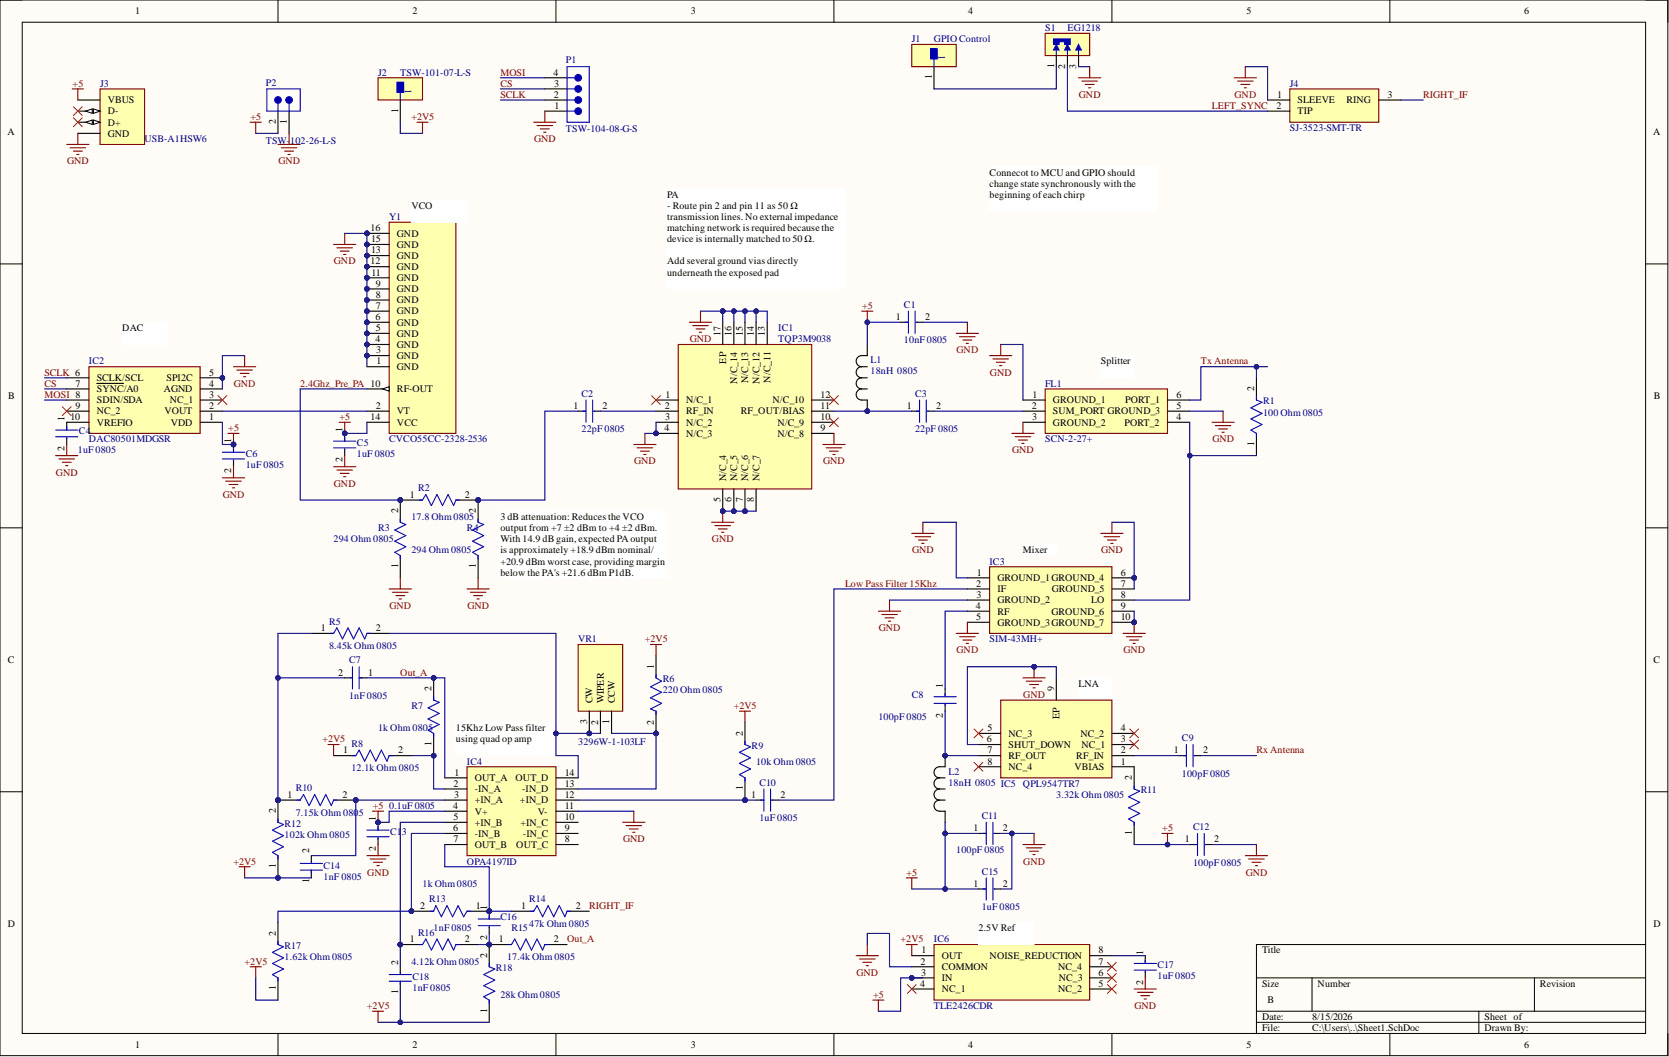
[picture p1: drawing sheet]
<svg xmlns="http://www.w3.org/2000/svg" width="381mm" height="241mm" viewBox="0 0 381 241" stroke-linecap="round" stroke-linejoin="round" font-family="sans-serif">
<defs><g id="words">
<g font-size="2.3">
<text x="30.9" y="3.3">1</text>
<text x="94.2" y="3.3">2</text>
<text x="157.7" y="3.3">3</text>
<text x="221" y="3.3">4</text>
<text x="284.5" y="3.3">5</text>
<text x="347.9" y="3.3">6</text>
<text x="126.3" y="17.3">4</text>
<text x="240.6" y="15.6" transform="rotate(-90 240.6 15.6)">1</text>
<text x="243.2" y="15.7" transform="rotate(-90 243.2 15.7)">2</text>
<text x="245.7" y="15.6" transform="rotate(-90 245.7 15.6)">3</text>
<text x="24.6" y="23.6">VBUS</text>
<text x="126.4" y="22.3">2</text>
<text x="126.5" y="19.8">3</text>
<text x="212.7" y="18.1" transform="rotate(-90 212.7 18.1)">1</text>
<text x="291.6" y="22.3">1</text>
<text x="296.2" y="23.6">SLEEVE</text>
<text x="307.4" y="23.6">RING</text>
<text x="316.8" y="22.3">3</text>
<text x="24.6" y="26.1">D-</text>
<text x="24.6" y="28.7">D+</text>
<text x="62.9" y="28.4" transform="rotate(-90 62.9 28.4)">2</text>
<text x="65.5" y="28.2" transform="rotate(-90 65.5 28.2)">1</text>
<text x="90.9" y="25.7" transform="rotate(-90 90.9 25.7)">1</text>
<text x="126.6" y="24.9">1</text>
<text x="291.4" y="24.9">2</text>
<text x="296.2" y="26.1">TIP</text>
<text x="1.7" y="30.9">A</text>
<text x="24.6" y="31.2">GND</text>
<text x="377.4" y="30.9">A</text>
<text x="225.9" y="40.1">Connecot to MCU and GPIO should</text>
<text x="93.9" y="47.7">VCO</text>
<text x="152.3" y="45.2">PA</text>
<text x="152.3" y="47.7">- Route pin 2 and pin 11 as 50 Ω</text>
<text x="225.9" y="42.6">change state synchronously with the</text>
<text x="225.9" y="45.2">beginning ofeach chirp</text>
<text x="84.6" y="52.8">16</text>
<text x="152.3" y="50.2">t</text>
<text x="152.3" y="52.8">matching network is required because the</text>
<text x="153" y="50.2">ransmission lines. No external impedance</text>
<text x="84.7" y="57.8">13</text>
<text x="84.7" y="55.3">15</text>
<text x="90.6" y="59.1">GND</text>
<text x="90.6" y="56.6">GND</text>
<text x="90.6" y="54">GND</text>
<text x="152.3" y="55.3">device is internally matched to 50 Ω.</text>
<text x="84.6" y="60.4">12</text>
<text x="84.8" y="62.9">11</text>
<text x="85.8" y="65.4">9</text>
<text x="90.6" y="64.2">GND</text>
<text x="90.6" y="61.6">GND</text>
<text x="152.3" y="60.4">Add several ground vias directly</text>
<text x="152.3" y="62.9">underneath the exposed pad</text>
<text x="85.8" y="70.5">7</text>
<text x="85.8" y="68">8</text>
<text x="90.6" y="71.8">GND</text>
<text x="90.6" y="69.3">GND</text>
<text x="90.6" y="66.7">GND</text>
<text x="27.9" y="75.6">DAC</text>
<text x="85.7" y="73.1">6</text>
<text x="85.8" y="75.6">5</text>
<text x="90.6" y="76.9">GND</text>
<text x="90.6" y="74.3">GND</text>
<text x="164.5" y="76.6" transform="rotate(-90 164.5 76.6)">17</text>
<text x="167" y="76.6" transform="rotate(-90 167 76.6)">16</text>
<text x="169.6" y="76.6" transform="rotate(-90 169.6 76.6)">15</text>
<text x="172.1" y="76.6" transform="rotate(-90 172.1 76.6)">14</text>
<text x="174.6" y="76.6" transform="rotate(-90 174.6 76.6)">13</text>
<text x="204.5" y="73.1">1</text>
<text x="211.2" y="73.1">2</text>
<text x="85.7" y="78.1">4</text>
<text x="85.9" y="80.7">3</text>
<text x="86" y="83.2">1</text>
<text x="90.6" y="81.9">GND</text>
<text x="90.6" y="79.4">GND</text>
<text x="165.7" y="83" transform="rotate(-90 165.7 83)">EP</text>
<text x="251.3" y="83.2">Splitter</text>
<text x="17.3" y="88.3">7</text>
<text x="22.1" y="89.5">SYNC/A0</text>
<text x="22.1" y="87">SCLK/SCL</text>
<text x="37.4" y="89.5">AGND</text>
<text x="38" y="87">SPI2C</text>
<text x="47.7" y="88.3">4</text>
<text x="47.7" y="85.7">5</text>
<text x="90.6" y="89.5">RF-OUT</text>
<text x="90.6" y="84.5">GND</text>
<text x="168.3" y="87.6" transform="rotate(-90 168.3 87.6)">N/C_14</text>
<text x="170.8" y="87.5" transform="rotate(-90 170.8 87.5)">N/C_13</text>
<text x="173.4" y="87.6" transform="rotate(-90 173.4 87.6)">N/C_12</text>
<text x="175.9" y="87.4" transform="rotate(-90 175.9 87.4)">N/C_11</text>
<text x="286.3" y="89.3" transform="rotate(-90 286.3 89.3)">2</text>
<text x="1.9" y="91.2">B</text>
<text x="16.1" y="95.9">10</text>
<text x="17.3" y="93.4">9</text>
<text x="22.1" y="94.6">NC_2</text>
<text x="22.1" y="92.1">SDIN/SDA</text>
<text x="37.6" y="94.6">VOUT</text>
<text x="38.8" y="92.1">NC_1</text>
<text x="47.7" y="95.9">1</text>
<text x="47.7" y="93.4">2</text>
<text x="47.7" y="90.8">3</text>
<text x="84.6" y="95.9">14</text>
<text x="85.8" y="93.4">2</text>
<text x="90.6" y="94.6">VT</text>
<text x="130.9" y="93.4">1</text>
<text x="137.6" y="93.4">2</text>
<text x="151.8" y="93.4">2</text>
<text x="151.9" y="95.9">3</text>
<text x="152" y="90.8">1</text>
<text x="156.6" y="92.1">N/C_1</text>
<text x="156.6" y="94.6">RF_IN</text>
<text x="169.1" y="94.6">RF_OUT/BIAS</text>
<text x="176.3" y="92.1">N/C_10</text>
<text x="187.3" y="90.8">12</text>
<text x="187.3" y="93.4">11</text>
<text x="187.3" y="95.9">10</text>
<text x="207" y="93.4">1</text>
<text x="213.7" y="93.4">2</text>
<text x="235.6" y="93.4">2</text>
<text x="235.6" y="95.9">3</text>
<text x="235.7" y="90.8">1</text>
<text x="240.4" y="92.1">GROUND_1</text>
<text x="240.4" y="94.6">SUM_PORT GROUND_3</text>
<text x="256.9" y="92.1">PORT_1</text>
<text x="268.5" y="95.9">4</text>
<text x="268.5" y="93.4">5</text>
<text x="268.5" y="90.8">6</text>
<text x="377.5" y="91.2">B</text>
<text x="14.7" y="96.1" transform="rotate(-90 14.7 96.1)">1</text>
<text x="22.1" y="97.2">VREFIO</text>
<text x="39" y="97.2">VDD</text>
<text x="52.8" y="101.2" transform="rotate(-90 52.8 101.2)">1</text>
<text x="78.2" y="98.7" transform="rotate(-90 78.2 98.7)">1</text>
<text x="90.6" y="97.2">VCC</text>
<text x="151.7" y="98.4">4</text>
<text x="156.6" y="97.2">N/C_2</text>
<text x="156.6" y="99.7">N/C_3</text>
<text x="177.5" y="97.2">N/C_9</text>
<text x="177.5" y="99.7">N/C_8</text>
<text x="187.3" y="98.4">9</text>
<text x="240.4" y="97.2">GROUND_2</text>
<text x="256.7" y="97.2">PORT_2</text>
<text x="286.3" y="101.8" transform="rotate(-90 286.3 101.8)">1</text>
<text x="14.7" y="103" transform="rotate(-90 14.7 103)">2</text>
<text x="78.2" y="105.5" transform="rotate(-90 78.2 105.5)">2</text>
<text x="52.8" y="108.1" transform="rotate(-90 52.8 108.1)">2</text>
<text x="93.6" y="113.6">1</text>
<text x="106.1" y="113.6">2</text>
<text x="165.7" y="109.8" transform="rotate(-90 165.7 109.8)">N/C_4</text>
<text x="168.3" y="109.8" transform="rotate(-90 168.3 109.8)">N/C_5</text>
<text x="170.8" y="109.8" transform="rotate(-90 170.8 109.8)">N/C_6</text>
<text x="173.4" y="109.8" transform="rotate(-90 173.4 109.8)">N/C_7</text>
<text x="90.9" y="117.2" transform="rotate(-90 90.9 117.2)">2</text>
<text x="108.6" y="117.2" transform="rotate(-90 108.6 117.2)">2</text>
<text x="114.2" y="118.7">3 dB attenuation: Reduces the VCO</text>
<text x="164.5" y="114.7" transform="rotate(-90 164.5 114.7)">5</text>
<text x="167" y="114.7" transform="rotate(-90 167 114.7)">6</text>
<text x="169.6" y="114.7" transform="rotate(-90 169.6 114.7)">7</text>
<text x="172.1" y="114.7" transform="rotate(-90 172.1 114.7)">8</text>
<text x="114.2" y="121.3">output from +7 ±2 dBm to +4 ±2 dBm.</text>
<text x="114.2" y="123.8">With 14.9 dB gain, expected PAoutput</text>
<text x="90.9" y="129.7" transform="rotate(-90 90.9 129.7)">1</text>
<text x="108.6" y="129.7" transform="rotate(-90 108.6 129.7)">1</text>
<text x="114.2" y="126.3">i</text>
<text x="114.2" y="128.9">+20.9 dBm worst case, providing margin</text>
<text x="114.2" y="131.4">below the PA's +21.6 dBm P1dB.</text>
<text x="114.9" y="126.3">s approximately +18.9 dBm nominal/</text>
<text x="223" y="131.4">1</text>
<text x="233.5" y="126.3">Mixer</text>
<text x="255.9" y="131.4">6</text>
<text x="222.9" y="133.9">2</text>
<text x="222.9" y="136.5">3</text>
<text x="227.7" y="132.7">GROUND_1GROUND_4</text>
<text x="227.7" y="135.2">IF</text>
<text x="227.7" y="137.7">GROUND_2</text>
<text x="240.1" y="135.2">GROUND_5</text>
<text x="249.1" y="137.7">LO</text>
<text x="255.9" y="133.9">7</text>
<text x="255.9" y="136.5">8</text>
<text x="222.8" y="139">4</text>
<text x="222.9" y="141.6">5</text>
<text x="227.7" y="140.3">RF</text>
<text x="227.7" y="142.8">GROUND_3GROUND_7</text>
<text x="240" y="140.3">GROUND_6</text>
<text x="255.9" y="139">9</text>
<text x="255.9" y="141.6">10</text>
<text x="73.3" y="144.1">1</text>
<text x="85.8" y="144.1">2</text>
<text x="1.8" y="151.4">C</text>
<text x="77.2" y="154.2">2</text>
<text x="84" y="154.2">1</text>
<text x="149.2" y="152.7" transform="rotate(-90 149.2 152.7)">1</text>
<text x="377.4" y="151.4">C</text>
<text x="98.5" y="157.8" transform="rotate(-90 98.5 157.8)">2</text>
<text x="135.3" y="160.6" transform="rotate(-90 135.3 160.6)">CW</text>
<text x="137.8" y="160.6" transform="rotate(-90 137.8 160.6)">WIPER</text>
<text x="140.4" y="160.6" transform="rotate(-90 140.4 160.6)">CCW</text>
<text x="215.2" y="157" transform="rotate(-90 215.2 157)">1</text>
<text x="240.6" y="157.8" transform="rotate(-90 240.6 157.8)">9</text>
<text x="246.2" y="156.8">LNA</text>
<text x="104.1" y="166.9">15Khz Low Pass filter</text>
<text x="134" y="165.3" transform="rotate(-90 134 165.3)">3</text>
<text x="136.6" y="165.4" transform="rotate(-90 136.6 165.4)">2</text>
<text x="139.1" y="165.2" transform="rotate(-90 139.1 165.2)">1</text>
<text x="149.2" y="165.4" transform="rotate(-90 149.2 165.4)">2</text>
<text x="169.6" y="167.9" transform="rotate(-90 169.6 167.9)">2</text>
<text x="215.2" y="163.9" transform="rotate(-90 215.2 163.9)">2</text>
<text x="225.4" y="166.9">5</text>
<text x="241.9" y="164.2" transform="rotate(-90 241.9 164.2)">EP</text>
<text x="255.9" y="166.9">4</text>
<text x="78.3" y="172">1</text>
<text x="90.9" y="172">2</text>
<text x="98.5" y="170.3" transform="rotate(-90 98.5 170.3)">1</text>
<text x="104.1" y="169.5">using quad op amp</text>
<text x="225.3" y="169.5">6</text>
<text x="225.4" y="172">7</text>
<text x="230.2" y="173.3">RF_OUT</text>
<text x="230.2" y="170.7">SHUT_DOWN</text>
<text x="230.2" y="168.2">NC_3</text>
<text x="245.7" y="173.3">RF_IN</text>
<text x="246.6" y="168.2">NC_2</text>
<text x="246.9" y="170.7">NC_1</text>
<text x="255.9" y="172">2</text>
<text x="255.9" y="169.5">3</text>
<text x="268" y="172">1</text>
<text x="274.6" y="172">2</text>
<text x="103.6" y="179.6">2</text>
<text x="103.7" y="177.1">1</text>
<text x="108.4" y="178.3">OUT_A</text>
<text x="117.7" y="178.3">OUT_D</text>
<text x="128.9" y="177.1">14</text>
<text x="128.9" y="179.6">13</text>
<text x="225.4" y="174.5">8</text>
<text x="230.2" y="175.8">NC_4</text>
<text x="245.3" y="175.8">VBIAS</text>
<text x="255.9" y="174.5">1</text>
<text x="258.4" y="178.1" transform="rotate(-90 258.4 178.1)">2</text>
<text x="62.9" y="185.7" transform="rotate(-90 62.9 185.7)">2</text>
<text x="65.7" y="182.1">1</text>
<text x="78.2" y="182.1">2</text>
<text x="103.5" y="184.7">4</text>
<text x="103.6" y="182.1">3</text>
<text x="108.4" y="180.9">-IN_A</text>
<text x="108.4" y="183.4">+IN_A</text>
<text x="108.4" y="185.9">V+</text>
<text x="118.7" y="183.4">+IN_D</text>
<text x="119.2" y="180.9">-IN_D</text>
<text x="122.8" y="185.9">V-</text>
<text x="128.9" y="182.1">12</text>
<text x="128.9" y="184.7">11</text>
<text x="169.6" y="180.5" transform="rotate(-90 169.6 180.5)">1</text>
<text x="171.5" y="182.1">1</text>
<text x="178.2" y="182.1">2</text>
<text x="85.8" y="187.5" transform="rotate(-90 85.8 187.5)">1</text>
<text x="103.5" y="189.8">6</text>
<text x="103.6" y="187.2">5</text>
<text x="108.4" y="188.5">+IN_B</text>
<text x="108.4" y="191">-IN_B</text>
<text x="118.8" y="188.5">+IN_C</text>
<text x="119.4" y="191">-IN_C</text>
<text x="128.9" y="187.2">10</text>
<text x="128.9" y="189.8">9</text>
<text x="222.3" y="189.8">1</text>
<text x="229" y="189.8">2</text>
<text x="258.4" y="190.6" transform="rotate(-90 258.4 190.6)">1</text>
<text x="70.6" y="194.8" transform="rotate(-90 70.6 194.8)">2</text>
<text x="85.8" y="194.3" transform="rotate(-90 85.8 194.3)">2</text>
<text x="103.6" y="192.3">7</text>
<text x="108.4" y="193.6">OUT_B</text>
<text x="117.9" y="193.6">OUT_C</text>
<text x="128.9" y="192.3">8</text>
<text x="270.5" y="192.3">1</text>
<text x="277.2" y="192.3">2</text>
<text x="62.9" y="198.2" transform="rotate(-90 62.9 198.2)">1</text>
<text x="70.6" y="201.5" transform="rotate(-90 70.6 201.5)">1</text>
<text x="222.3" y="202.4">1</text>
<text x="229" y="202.4">2</text>
<text x="95.9" y="207.5">2</text>
<text x="108.6" y="207.5">1</text>
<text x="111.2" y="207.8" transform="rotate(-90 111.2 207.8)">1</text>
<text x="119" y="207.5">1</text>
<text x="131.5" y="207.5">2</text>
<text x="1.8" y="211.7">D</text>
<text x="62.9" y="213.6" transform="rotate(-90 62.9 213.6)">2</text>
<text x="93.6" y="215.1">1</text>
<text x="106.1" y="215.1">2</text>
<text x="111.2" y="214.6" transform="rotate(-90 111.2 214.6)">2</text>
<text x="113.9" y="215.1">1</text>
<text x="126.4" y="215.1">2</text>
<text x="223.4" y="212.6">2.5V Ref</text>
<text x="377.4" y="211.7">D</text>
<text x="90.9" y="220.2" transform="rotate(-90 90.9 220.2)">2</text>
<text x="111.2" y="218.7" transform="rotate(-90 111.2 218.7)">2</text>
<text x="210.2" y="220.2">2</text>
<text x="210.3" y="217.7">1</text>
<text x="215" y="218.9">OUT</text>
<text x="215" y="221.5">COMMON</text>
<text x="225.9" y="218.9">NOISE_REDUCTION</text>
<text x="241.6" y="221.5">NC_4</text>
<text x="250.8" y="217.7">8</text>
<text x="250.8" y="220.2">7</text>
<text x="260.9" y="217.9" transform="rotate(-90 260.9 217.9)">1</text>
<text x="288.1" y="217.7">Title</text>
<text x="62.9" y="226.1" transform="rotate(-90 62.9 226.1)">1</text>
<text x="90.9" y="226.9" transform="rotate(-90 90.9 226.9)">1</text>
<text x="210.1" y="225.3">4</text>
<text x="210.3" y="222.7">3</text>
<text x="215" y="224">IN</text>
<text x="215" y="226.5">NC_1</text>
<text x="241.6" y="226.5">NC_2</text>
<text x="241.7" y="224">NC_3</text>
<text x="250.8" y="222.7">6</text>
<text x="250.8" y="225.3">5</text>
<text x="260.9" y="224.8" transform="rotate(-90 260.9 224.8)">2</text>
<text x="288.1" y="225.3">Size</text>
<text x="300.8" y="225.3">Number</text>
<text x="351.5" y="225.3">Revision</text>
<text x="111.2" y="231.2" transform="rotate(-90 111.2 231.2)">1</text>
<text x="288.1" y="232.9">Date:</text>
<text x="289.4" y="229.1">B</text>
<text x="299.5" y="232.9">8/15/2026</text>
<text x="338.9" y="232.9">Sheet of</text>
<text x="30.9" y="239.2">1</text>
<text x="94.2" y="239.2">2</text>
<text x="157.7" y="239.2">3</text>
<text x="221" y="239.2">4</text>
<text x="284.5" y="239.2">5</text>
<text x="288.1" y="235.4">File:</text>
<text x="299.5" y="235.4">C:\Users\..\Sheet1.SchDoc</text>
<text x="338.9" y="235.4">Drawn By:</text>
<text x="347.9" y="239.2">6</text>
</g>
<g font-size="2.3" fill="#000080">
<text x="208.1" y="9.6">J1</text>
<text x="213.2" y="9.6">GPIO Control</text>
<text x="238.6" y="7.1">S1</text>
<text x="243.7" y="7.1">EG1218</text>
<text x="86.3" y="17.3">J2</text>
<text x="91.4" y="17.3">TSW-101-07-L-S</text>
<text x="129.2" y="14.5">P1</text>
<text x="214.2" y="12.6" transform="rotate(90 214.2 12.6)">1</text>
<text x="22.8" y="19.8">J3</text>
<text x="60.7" y="19.5">P2</text>
<text x="92.4" y="20.2" transform="rotate(90 92.4 20.2)">1</text>
<text x="294.4" y="19.8">J4</text>
<text x="294.4" y="29.9">SJ-3523-SMT-TR</text>
<text x="33" y="32.5">USB-A1HSW6</text>
<text x="60.7" y="33">TSW-102-26-L-S</text>
<text x="129.2" y="30.2">TSW-104-08-G-S</text>
<text x="88.8" y="50.2">Y1</text>
<text x="206.4" y="70.3">C1</text>
<text x="177.7" y="75.6">IC1</text>
<text x="20.3" y="83.2">IC2</text>
<text x="177.7" y="78.1">TQP3M9038</text>
<text x="198.7" y="83">L1</text>
<text x="206.4" y="78.4">10nF 0805</text>
<text x="198.7" y="85.5">18nH 0805</text>
<text x="238.6" y="88.3">FL1</text>
<text x="132.8" y="90.6">C2</text>
<text x="208.9" y="90.6">C3</text>
<text x="288.3" y="92.3">R1</text>
<text x="288.3" y="94.9">100 Ohm 0805</text>
<text x="18" y="99.2">C4</text>
<text x="20.3" y="101">DAC80501MDGSR</text>
<text x="81.5" y="101.7">C5</text>
<text x="88.8" y="101">CVCO55CC-2328-2536</text>
<text x="132.8" y="98.7">22pF 0805</text>
<text x="208.9" y="98.7">22pF 0805</text>
<text x="238.6" y="101">SCN-2-27+</text>
<text x="17.8" y="103.5">1uF 0805</text>
<text x="56.1" y="104.3">C6</text>
<text x="56.1" y="106.8">1uF 0805</text>
<text x="81.5" y="104.3">1uF 0805</text>
<text x="95.4" y="112.1">R2</text>
<text x="93.9" y="118.7">17.8 Ohm 0805</text>
<text x="76.1" y="123.8">294 Ohm 0805</text>
<text x="86.3" y="121.3">R3</text>
<text x="106.6" y="121.3">R4</text>
<text x="93.9" y="126.3">294 Ohm 0805</text>
<text x="225.9" y="128.9">IC3</text>
<text x="75.1" y="142.6">R5</text>
<text x="75.1" y="148.2">8.45k Ohm 0805</text>
<text x="132" y="146.6">VR1</text>
<text x="225.9" y="146.6">SIM-43MH+</text>
<text x="79.7" y="151.4">C7</text>
<text x="151.3" y="155.8">R6</text>
<text x="79.7" y="159.6">1nF 0805</text>
<text x="93.9" y="161.8">R7</text>
<text x="151.3" y="158.3">220 Ohm 0805</text>
<text x="208.1" y="159.3">C8</text>
<text x="86.3" y="166.9">1k Ohm 0805</text>
<text x="200.5" y="164.4">100pF 0805</text>
<text x="80.2" y="170.5">R8</text>
<text x="132" y="170">3296W-1-103LF</text>
<text x="171.6" y="171">R9</text>
<text x="269.8" y="169.2">C9</text>
<text x="80.2" y="176.1">12.1k Ohm 0805</text>
<text x="106.6" y="174.5">IC4</text>
<text x="172.6" y="174.5">10k Ohm 0805</text>
<text x="173.4" y="179.4">C10</text>
<text x="216.5" y="176.8">L2</text>
<text x="216.5" y="179.4">18nH 0805 IC5</text>
<text x="233.5" y="179.6">QPL9547TR7</text>
<text x="269.8" y="177.3">100pF 0805</text>
<text x="67.5" y="180.6">R10</text>
<text x="88.8" y="184.7">0.1uF 0805</text>
<text x="241.1" y="182.1">3.32k Ohm 0805</text>
<text x="260.4" y="181.1">R11</text>
<text x="65" y="188.7">R12</text>
<text x="65" y="191.3">102k Ohm 0805</text>
<text x="67.5" y="186.2">7.15k Ohm 080</text>
<text x="81.9" y="186.2">5</text>
<text x="89.1" y="190.5">C1</text>
<text x="91.7" y="190.5">3</text>
<text x="173.4" y="187.5">1uF 0805</text>
<text x="224.1" y="187">C11</text>
<text x="272.4" y="189.5">C12</text>
<text x="106.6" y="197.4">OPA4197ID</text>
<text x="218.3" y="194.8">100pF 0805</text>
<text x="272.4" y="197.6">100pF 0805</text>
<text x="73.9" y="198.4">C14</text>
<text x="73.9" y="200.9">1nF 0805</text>
<text x="96.5" y="202.4">1k Ohm 0805</text>
<text x="224.1" y="199.6">C15</text>
<text x="98" y="206">R13</text>
<text x="120.8" y="206">R14</text>
<text x="224.1" y="207.8">1uF 0805</text>
<text x="95.4" y="213.6">R16</text>
<text x="99" y="212.6">1nF 0805</text>
<text x="114.2" y="210">C16</text>
<text x="116.8" y="212.6">R15</text>
<text x="120.8" y="211.6">47k Ohm 0805</text>
<text x="213.2" y="215.1">IC6</text>
<text x="65" y="216.6">R17</text>
<text x="65" y="219.2">1.62k Ohm 0805</text>
<text x="93.9" y="220.2">4.12k Ohm 0805</text>
<text x="113.2" y="221.7">R18</text>
<text x="115.7" y="219.2">17.4k Ohm 0805</text>
<text x="264.2" y="221">C17</text>
<text x="94.2" y="223.7">C18</text>
<text x="94.2" y="226.3">1nF 0805</text>
<text x="114.2" y="227.8">28k Ohm 0805</text>
<text x="264.2" y="223.5">1uF 0805</text>
<text x="213.2" y="230.3">TLE2426CDR</text>
</g>
<g font-size="2.3" fill="#800000">
<text x="114.2" y="17.3">MOSI</text>
<text x="16.6" y="19.8">+5</text>
<text x="114.2" y="22.3">SCLK</text>
<text x="114.2" y="19.8">CS</text>
<text x="246.3" y="22.3">GND</text>
<text x="281.8" y="22.3">GND</text>
<text x="324.9" y="22.3">RIGHT_IF</text>
<text x="57.2" y="27.4">+5</text>
<text x="93.9" y="27.4">+2V5</text>
<text x="276.7" y="24.9">LEFT_SYNC</text>
<text x="121.9" y="32.5">GND</text>
<text x="15.3" y="37.5">GND</text>
<text x="63.5" y="37.5">GND</text>
<text x="76.2" y="60.4">GND</text>
<text x="196.8" y="70.5">+5</text>
<text x="157.5" y="78.1">GND</text>
<text x="218.4" y="80.7">GND</text>
<text x="274.1" y="83.2">Tx Antenna</text>
<text x="10.2" y="85.7">SCLK 6</text>
<text x="10.2" y="88.3">CS</text>
<text x="53.4" y="88.3">GND</text>
<text x="68.5" y="88.3">2.4Ghz_Pre_PA 10</text>
<text x="226" y="85.7">GND</text>
<text x="10.2" y="90.8">MOSI 8</text>
<text x="77.5" y="95.9">+5</text>
<text x="52.1" y="98.4">+5</text>
<text x="276.8" y="101">GND</text>
<text x="144.8" y="106">GND</text>
<text x="187.9" y="106">GND</text>
<text x="231.1" y="103.5">GND</text>
<text x="12.8" y="108.6">GND</text>
<text x="50.8" y="113.6">GND</text>
<text x="76.2" y="111.1">GND</text>
<text x="162.5" y="123.8">GND</text>
<text x="208.2" y="126.3">GND</text>
<text x="251.4" y="126.3">GND</text>
<text x="192.9" y="133.9">Low Pass Filter 15Khz</text>
<text x="88.9" y="139">GND</text>
<text x="106.7" y="139">GND</text>
<text x="147.2" y="146.6">+2V5</text>
<text x="200.6" y="144.1">GND</text>
<text x="218.4" y="149.2">GND</text>
<text x="256.4" y="149.2">GND</text>
<text x="91.4" y="154.2">Out_A</text>
<text x="167.5" y="161.8">+2V5</text>
<text x="233.6" y="159.3">GND</text>
<text x="73.6" y="169.5">+2V5</text>
<text x="286.8" y="172">Rx Antenna</text>
<text x="85.1" y="184.7">+5</text>
<text x="265.3" y="189.8">+5</text>
<text x="53.3" y="197.4">+2V5</text>
<text x="142.2" y="192.3">GND</text>
<text x="233.6" y="197.4">GND</text>
<text x="83.8" y="199.9">GND</text>
<text x="207" y="199.9">+5</text>
<text x="284.4" y="199.9">GND</text>
<text x="134.5" y="207.5">RIGHT_IF</text>
<text x="129.5" y="215.1">Out_A</text>
<text x="205.6" y="215.1">+2V5</text>
<text x="55.8" y="220.2">+2V5</text>
<text x="195.5" y="222.7">GND</text>
<text x="199.3" y="227.8">+5</text>
<text x="83.8" y="230.3">+2V5</text>
<text x="259" y="230.3">GND</text>
</g>
</g></defs>
<path d="M0 0h380.7v241h-380.7z" fill-rule="evenodd" fill="#fffcf8"/>
<path d="M0 0h380.7v241h-380.7z" fill="none" stroke="#000" stroke-width=".23"/>
<path d="M5.1 5.1h370.6v230.8h-370.6z" fill-rule="evenodd" fill="#fffcf8"/>
<g fill="none" stroke="#000" stroke-width=".23">
<path d="M0 0h5.1M63.5 0v5.1M126.9 0v5.1M190.4 0v5.1M253.8 0v5.1M317.3 0v5.1M375.7 0h5v5.1M5.1 5.1h370.6v230.8h-370.6zM0 60.2h5.1M375.7 60.2h5M0 120.5h5.1M375.7 120.5h5"/>
<path d="M0 180.7h5.1M375.7 180.7h5M375.7 215.6h-88.9v20.3M63.5 235.9v5.1M126.9 235.9v5.1M190.4 235.9v5.1M253.8 235.9v5.1M286.8 223.2h88.9M286.8 230.9h88.9M286.8 233.4h88.9M299.5 223.2v7.7M317.3 235.9v5.1"/>
<path d="M337.6 230.9v5M350.3 223.2v7.7M380.7 235.9v5.1"/>
</g>
<path d="M22.8 20.3h10.2v12.7h-10.2z" fill-rule="evenodd" fill="#ffffb0"/>
<path d="M22.8 20.3h10.2v12.7h-10.2z" fill="none" stroke="#800000" stroke-width=".25"/>
<path d="M17.8 22.8h5M17.8 25.4h5" fill="none" stroke="#000" stroke-width=".25"/>
<path d="M21.3 24.9l1.5 .5-1.5 .5z" fill="#f8fcff"/>
<path d="M21.3 24.9l1.5 .5-1.5 .5z" fill="none" stroke="#000" stroke-width=".23"/>
<path d="M19.5 25.4l1.6-.5v1z" fill="#f8fcff"/>
<path d="M19.5 25.4l1.6-.5v1z" fill="none" stroke="#000" stroke-width=".23"/>
<path d="M17.8 27.9h5" fill="none" stroke="#000" stroke-width=".25"/>
<path d="M21.3 27.4l1.5 .5-1.5 .5z" fill="#f8fcff"/>
<path d="M21.3 27.4l1.5 .5-1.5 .5z" fill="none" stroke="#000" stroke-width=".23"/>
<path d="M19.5 27.9l1.6-.5v1z" fill="#f8fcff"/>
<path d="M19.5 27.9l1.6-.5v1z" fill="none" stroke="#000" stroke-width=".23"/>
<path d="M17.8 30.4h5" fill="none" stroke="#000" stroke-width=".25"/>
<circle cx="83.8" cy="81.2" r=".51" fill="#000080"/>
<circle cx="83.8" cy="81.2" r=".51" fill="none" stroke="#000080" stroke-width=".23"/>
<circle cx="83.8" cy="78.6" r=".51" fill="#000080"/>
<circle cx="83.8" cy="78.6" r=".51" fill="none" stroke="#000080" stroke-width=".23"/>
<circle cx="83.8" cy="76.1" r=".51" fill="#000080"/>
<circle cx="83.8" cy="76.1" r=".51" fill="none" stroke="#000080" stroke-width=".23"/>
<circle cx="83.8" cy="73.6" r=".51" fill="#000080"/>
<circle cx="83.8" cy="73.6" r=".51" fill="none" stroke="#000080" stroke-width=".23"/>
<circle cx="83.8" cy="71" r=".51" fill="#000080"/>
<circle cx="83.8" cy="71" r=".51" fill="none" stroke="#000080" stroke-width=".23"/>
<circle cx="83.8" cy="68.5" r=".51" fill="#000080"/>
<circle cx="83.8" cy="68.5" r=".51" fill="none" stroke="#000080" stroke-width=".23"/>
<circle cx="83.8" cy="66" r=".51" fill="#000080"/>
<circle cx="83.8" cy="66" r=".51" fill="none" stroke="#000080" stroke-width=".23"/>
<circle cx="83.8" cy="63.4" r=".51" fill="#000080"/>
<circle cx="83.8" cy="63.4" r=".51" fill="none" stroke="#000080" stroke-width=".23"/>
<circle cx="83.8" cy="60.9" r=".51" fill="#000080"/>
<circle cx="83.8" cy="60.9" r=".51" fill="none" stroke="#000080" stroke-width=".23"/>
<circle cx="83.8" cy="58.3" r=".51" fill="#000080"/>
<circle cx="83.8" cy="58.3" r=".51" fill="none" stroke="#000080" stroke-width=".23"/>
<circle cx="83.8" cy="55.8" r=".51" fill="#000080"/>
<circle cx="83.8" cy="55.8" r=".51" fill="none" stroke="#000080" stroke-width=".23"/>
<circle cx="83.8" cy="53.3" r=".51" fill="#000080"/>
<circle cx="83.8" cy="53.3" r=".51" fill="none" stroke="#000080" stroke-width=".23"/>
<path d="M88.8 50.7h15.3v48.2h-15.3z" fill-rule="evenodd" fill="#ffffb0"/>
<path d="M88.8 50.7h15.3v48.2h-15.3z" fill="none" stroke="#800000" stroke-width=".25"/>
<path d="M83.8 96.4h5M83.8 93.9h5M83.8 88.8h5" fill="none" stroke="#000" stroke-width=".25"/>
<path d="M87.3 88.8l1.5-.5v1z" fill="#f8fcff"/>
<path d="M87.3 88.8l1.5-.5v1z" fill="none" stroke="#000" stroke-width=".23"/>
<path d="M83.8 83.7h5M83.8 81.2h5" fill="none" stroke="#000" stroke-width=".25"/>
<circle cx="83.8" cy="81.2" r=".51" fill="#000080"/>
<circle cx="83.8" cy="81.2" r=".51" fill="none" stroke="#000080" stroke-width=".23"/>
<path d="M83.8 78.6h5" fill="none" stroke="#000" stroke-width=".25"/>
<circle cx="83.8" cy="78.6" r=".51" fill="#000080"/>
<circle cx="83.8" cy="78.6" r=".51" fill="none" stroke="#000080" stroke-width=".23"/>
<path d="M83.8 76.1h5" fill="none" stroke="#000" stroke-width=".25"/>
<circle cx="83.8" cy="76.1" r=".51" fill="#000080"/>
<circle cx="83.8" cy="76.1" r=".51" fill="none" stroke="#000080" stroke-width=".23"/>
<path d="M83.8 73.6h5" fill="none" stroke="#000" stroke-width=".25"/>
<circle cx="83.8" cy="73.6" r=".51" fill="#000080"/>
<circle cx="83.8" cy="73.6" r=".51" fill="none" stroke="#000080" stroke-width=".23"/>
<path d="M83.8 71h5" fill="none" stroke="#000" stroke-width=".25"/>
<circle cx="83.8" cy="71" r=".51" fill="#000080"/>
<circle cx="83.8" cy="71" r=".51" fill="none" stroke="#000080" stroke-width=".23"/>
<path d="M83.8 68.5h5" fill="none" stroke="#000" stroke-width=".25"/>
<circle cx="83.8" cy="68.5" r=".51" fill="#000080"/>
<circle cx="83.8" cy="68.5" r=".51" fill="none" stroke="#000080" stroke-width=".23"/>
<path d="M83.8 66h5" fill="none" stroke="#000" stroke-width=".25"/>
<circle cx="83.8" cy="66" r=".51" fill="#000080"/>
<circle cx="83.8" cy="66" r=".51" fill="none" stroke="#000080" stroke-width=".23"/>
<path d="M83.8 63.4h5" fill="none" stroke="#000" stroke-width=".25"/>
<circle cx="83.8" cy="63.4" r=".51" fill="#000080"/>
<circle cx="83.8" cy="63.4" r=".51" fill="none" stroke="#000080" stroke-width=".23"/>
<path d="M83.8 60.9h5" fill="none" stroke="#000" stroke-width=".25"/>
<circle cx="83.8" cy="60.9" r=".51" fill="#000080"/>
<circle cx="83.8" cy="60.9" r=".51" fill="none" stroke="#000080" stroke-width=".23"/>
<path d="M83.8 58.3h5" fill="none" stroke="#000" stroke-width=".25"/>
<circle cx="83.8" cy="58.3" r=".51" fill="#000080"/>
<circle cx="83.8" cy="58.3" r=".51" fill="none" stroke="#000080" stroke-width=".23"/>
<path d="M83.8 55.8h5" fill="none" stroke="#000" stroke-width=".25"/>
<circle cx="83.8" cy="55.8" r=".51" fill="#000080"/>
<circle cx="83.8" cy="55.8" r=".51" fill="none" stroke="#000080" stroke-width=".23"/>
<path d="M83.8 53.3h5" fill="none" stroke="#000" stroke-width=".25"/>
<circle cx="83.8" cy="53.3" r=".51" fill="#000080"/>
<circle cx="83.8" cy="53.3" r=".51" fill="none" stroke="#000080" stroke-width=".23"/>
<circle cx="149.8" cy="98.9" r=".51" fill="#000080"/>
<circle cx="149.8" cy="98.9" r=".51" fill="none" stroke="#000080" stroke-width=".23"/>
<circle cx="165" cy="116.7" r=".51" fill="#000080"/>
<circle cx="165" cy="116.7" r=".51" fill="none" stroke="#000080" stroke-width=".23"/>
<circle cx="167.5" cy="116.7" r=".51" fill="#000080"/>
<circle cx="167.5" cy="116.7" r=".51" fill="none" stroke="#000080" stroke-width=".23"/>
<circle cx="170.1" cy="116.7" r=".51" fill="#000080"/>
<circle cx="170.1" cy="116.7" r=".51" fill="none" stroke="#000080" stroke-width=".23"/>
<path d="M154.8 78.6h30.5v33h-30.5z" fill-rule="evenodd" fill="#ffffb0"/>
<path d="M154.8 78.6h30.5v33h-30.5z" fill="none" stroke="#800000" stroke-width=".25"/>
<path d="M149.8 91.3h5M149.8 93.9h5M149.8 96.4h5M149.8 98.9h5" fill="none" stroke="#000" stroke-width=".25"/>
<circle cx="149.8" cy="98.9" r=".51" fill="#000080"/>
<circle cx="149.8" cy="98.9" r=".51" fill="none" stroke="#000080" stroke-width=".23"/>
<path d="M165 111.6v5.1" fill="none" stroke="#000" stroke-width=".25"/>
<circle cx="165" cy="116.7" r=".51" fill="#000080"/>
<circle cx="165" cy="116.7" r=".51" fill="none" stroke="#000080" stroke-width=".23"/>
<path d="M167.5 111.6v5.1" fill="none" stroke="#000" stroke-width=".25"/>
<circle cx="167.5" cy="116.7" r=".51" fill="#000080"/>
<circle cx="167.5" cy="116.7" r=".51" fill="none" stroke="#000080" stroke-width=".23"/>
<path d="M170.1 111.6v5.1" fill="none" stroke="#000" stroke-width=".25"/>
<circle cx="170.1" cy="116.7" r=".51" fill="#000080"/>
<circle cx="170.1" cy="116.7" r=".51" fill="none" stroke="#000080" stroke-width=".23"/>
<path d="M165 73.6v5M167.5 73.6v5M170.1 73.6v5M172.6 73.6v5M175.1 73.6v5M185.3 91.3h5.1M185.3 93.9h5.1M185.3 96.4h5.1M185.3 98.9h5.1M172.6 111.6v5.1" fill="none" stroke="#000" stroke-width=".25"/>
<path d="M238.6 88.8h27.9v10.1h-27.9z" fill-rule="evenodd" fill="#ffffb0"/>
<path d="M238.6 88.8h27.9v10.1h-27.9z" fill="none" stroke="#800000" stroke-width=".25"/>
<path d="M233.5 91.3h5.1M233.5 93.9h5.1M233.5 96.4h5.1M266.5 91.3h5.1M266.5 93.9h5.1M266.5 96.4h5.1" fill="none" stroke="#000" stroke-width=".25"/>
<circle cx="258.9" cy="131.9" r=".51" fill="#000080"/>
<circle cx="258.9" cy="131.9" r=".51" fill="none" stroke="#000080" stroke-width=".23"/>
<circle cx="258.9" cy="142.1" r=".51" fill="#000080"/>
<circle cx="258.9" cy="142.1" r=".51" fill="none" stroke="#000080" stroke-width=".23"/>
<path d="M225.9 129.4h27.9v15.2h-27.9z" fill-rule="evenodd" fill="#ffffb0"/>
<path d="M225.9 129.4h27.9v15.2h-27.9z" fill="none" stroke="#800000" stroke-width=".25"/>
<path d="M220.8 131.9h5.1M220.8 134.5h5.1M220.8 137h5.1M220.8 139.5h5.1M253.8 131.9h5.1M220.8 142.1h5.1" fill="none" stroke="#000" stroke-width=".25"/>
<circle cx="258.9" cy="131.9" r=".51" fill="#000080"/>
<circle cx="258.9" cy="131.9" r=".51" fill="none" stroke="#000080" stroke-width=".23"/>
<path d="M253.8 134.5h5.1M253.8 137h5.1M253.8 139.5h5.1M253.8 142.1h5.1" fill="none" stroke="#000" stroke-width=".25"/>
<circle cx="258.9" cy="142.1" r=".51" fill="#000080"/>
<circle cx="258.9" cy="142.1" r=".51" fill="none" stroke="#000080" stroke-width=".23"/>
<circle cx="50.8" cy="86.3" r=".51" fill="#000080"/>
<circle cx="50.8" cy="86.3" r=".51" fill="none" stroke="#000080" stroke-width=".23"/>
<path d="M20.3 83.7h25.4v15.2h-25.4z" fill-rule="evenodd" fill="#ffffb0"/>
<path d="M20.3 83.7h25.4v15.2h-25.4z" fill="none" stroke="#800000" stroke-width=".25"/>
<path d="M45.7 96.4h5.1M45.7 93.9h5.1M45.7 91.3h5.1M45.7 88.8h5.1M45.7 86.3h5.1" fill="none" stroke="#000" stroke-width=".25"/>
<circle cx="50.8" cy="86.3" r=".51" fill="#000080"/>
<circle cx="50.8" cy="86.3" r=".51" fill="none" stroke="#000080" stroke-width=".23"/>
<path d="M15.2 96.4h5.1M15.2 93.9h5.1M15.2 91.3h5.1M15.2 88.8h5.1M15.2 86.3h5.1M22.1 87.5h6.1" fill="none" stroke="#000" stroke-width=".25"/>
<circle cx="208.1" cy="223.2" r=".51" fill="#000080"/>
<circle cx="208.1" cy="223.2" r=".51" fill="none" stroke="#000080" stroke-width=".23"/>
<path d="M213.2 215.6h35.5v12.7h-35.5z" fill-rule="evenodd" fill="#ffffb0"/>
<path d="M213.2 215.6h35.5v12.7h-35.5z" fill="none" stroke="#800000" stroke-width=".25"/>
<path d="M208.1 218.2h5.1M208.1 220.7h5.1M208.1 223.2h5.1" fill="none" stroke="#000" stroke-width=".25"/>
<circle cx="208.1" cy="223.2" r=".51" fill="#000080"/>
<circle cx="208.1" cy="223.2" r=".51" fill="none" stroke="#000080" stroke-width=".23"/>
<path d="M248.7 218.2h5.1M208.1 225.8h5.1M248.7 225.8h5.1M248.7 220.7h5.1M248.7 223.2h5.1" fill="none" stroke="#000" stroke-width=".25"/>
<path d="M106.6 175h20.3v20.3h-20.3z" fill-rule="evenodd" fill="#ffffb0"/>
<path d="M106.6 175h20.3v20.3h-20.3z" fill="none" stroke="#800000" stroke-width=".25"/>
<g fill="none" stroke="#000" stroke-width=".25">
<path d="M101.5 177.6h5.1M126.9 177.6h5.1M101.5 180.1h5.1M101.5 182.7h5.1M101.5 185.2h5.1M101.5 187.7h5.1M101.5 190.3h5.1M101.5 192.8h5.1M126.9 180.1h5.1M126.9 182.7h5.1M126.9 185.2h5.1M126.9 187.7h5.1"/>
<path d="M126.9 190.3h5.1M126.9 192.8h5.1"/>
</g>
<path d="M93.9 45.7h12.7v5h-12.7z" fill-rule="evenodd" fill="#fff"/>
<path d="M93.9 45.7h12.7v5h-12.7z" fill="none" stroke="#fff" stroke-width=".23"/>
<path d="M27.9 73.6h10.2v5h-10.2z" fill-rule="evenodd" fill="#fff"/>
<path d="M27.9 73.6h10.2v5h-10.2z" fill="none" stroke="#fff" stroke-width=".23"/>
<path d="M152.3 43.1h40.6v22.9h-40.6z" fill-rule="evenodd" fill="#fff"/>
<path d="M152.3 43.1h40.6v22.9h-40.6z" fill="none" stroke="#fff" stroke-width=".23"/>
<path d="M251.3 81.2h7.6v5.1h-7.6z" fill-rule="evenodd" fill="#fff"/>
<path d="M251.3 81.2h7.6v5.1h-7.6z" fill="none" stroke="#fff" stroke-width=".23"/>
<path d="M233.5 124.3h7.6v2.5h-7.6z" fill-rule="evenodd" fill="#fff"/>
<path d="M233.5 124.3h7.6v2.5h-7.6z" fill="none" stroke="#fff" stroke-width=".23"/>
<path d="M246.2 154.7h7.6v5.1h-7.6z" fill-rule="evenodd" fill="#fff"/>
<path d="M246.2 154.7h7.6v5.1h-7.6z" fill="none" stroke="#fff" stroke-width=".23"/>
<path d="M223.4 210.6h12.7v5h-12.7z" fill-rule="evenodd" fill="#fff"/>
<path d="M223.4 210.6h12.7v5h-12.7z" fill="none" stroke="#fff" stroke-width=".23"/>
<path d="M104.1 164.9h22.8v7.6h-22.8z" fill-rule="evenodd" fill="#fff"/>
<path d="M104.1 164.9h22.8v7.6h-22.8z" fill="none" stroke="#fff" stroke-width=".23"/>
<path d="M15.2 33h5.1M16 33.7h3.5M16.5 20.3h2.5M16.8 34.5h2M17.5 35.3h.5M17.8 20.3v2.5M17.8 30.4v2.6" fill="none" stroke="#800000" stroke-width=".25"/>
<path d="M16.8 26.9l2 2M16.8 24.4l2 2M18.8 26.9l-2 2M18.8 24.4l-2 2" fill="none" stroke="#f00" stroke-width=".23"/>
<path d="M63.5 25.4v5M66 25.4v5M15.2 96.4v1.8M15.2 100v1.5" fill="none" stroke="#000" stroke-width=".25"/>
<path d="M60.9 20.3h7.6v5.1h-7.6zM63.5 23.6v1.8M12.7 98.2h5.1M12.7 99.7h5.1M15.2 97.4v.8M15.2 100v.2" fill="none" stroke="#00f" stroke-width=".25"/>
<circle cx="63.5" cy="22.8" r=".76" fill="#00f"/>
<g fill="none" stroke="#00f" stroke-width=".25">
<path d="M66 23.6v1.8"/>
<circle cx="63.5" cy="22.8" r=".76"/>
</g>
<circle cx="66" cy="22.8" r=".76" fill="#00f"/>
<g fill="none" stroke="#00f" stroke-width=".25">
<path d="M129.5 25.4h1.7"/>
<circle cx="66" cy="22.8" r=".76"/>
</g>
<path d="M124.4 17.8h5.1M124.4 25.4h5.1M124.4 22.8h5.1M124.4 20.3h5.1" fill="none" stroke="#000" stroke-width=".25"/>
<circle cx="132" cy="25.4" r=".76" fill="#00f"/>
<g fill="none" stroke="#00f" stroke-width=".25">
<path d="M129.5 15.2h5v12.7h-5zM129.5 22.8h1.7"/>
<circle cx="132" cy="25.4" r=".76"/>
</g>
<circle cx="132" cy="22.8" r=".76" fill="#00f"/>
<g fill="none" stroke="#00f" stroke-width=".25">
<path d="M129.5 17.8h1.7M129.5 20.3h1.7"/>
<circle cx="132" cy="22.8" r=".76"/>
</g>
<circle cx="132" cy="20.3" r=".76" fill="#00f"/>
<circle cx="132" cy="20.3" r=".76" fill="none" stroke="#00f" stroke-width=".25"/>
<circle cx="132" cy="17.8" r=".76" fill="#00f"/>
<circle cx="132" cy="17.8" r=".76" fill="none" stroke="#00f" stroke-width=".25"/>
<path d="M57.1 27.9h2.5M58.4 27.9v2.5M63.5 33h5M64.2 33.7h3.6M65 34.5h2M65.7 35.3h.5M66 30.4v2.6" fill="none" stroke="#800000" stroke-width=".25"/>
<path d="M86.3 17.8h10.2v5h-10.2z" fill-rule="evenodd" fill="#ffffb0"/>
<path d="M86.3 17.8h10.2v5h-10.2z" fill="none" stroke="#800000" stroke-width=".25"/>
<path d="M90.6 18.8h1.5v2.3h-1.5z" fill-rule="evenodd" fill="#00f"/>
<path d="M90.6 18.8h1.5v2.3h-1.5zM91.4 21.1v1.7" fill="none" stroke="#00f" stroke-width=".25"/>
<path d="M91.4 22.8v5.1" fill="none" stroke="#000" stroke-width=".25"/>
<path d="M95.2 27.9h2.5M96.5 27.9v2.5M121.8 27.9h5.1M122.6 28.7h3.6M123.4 29.4h2M124.1 30.2h.5M124.4 25.4v2.5" fill="none" stroke="#800000" stroke-width=".25"/>
<circle cx="53.3" cy="101.5" r=".51" fill="#000080"/>
<circle cx="53.3" cy="101.5" r=".51" fill="none" stroke="#000080" stroke-width=".23"/>
<path d="M53.3 101.5v1.7" fill="none" stroke="#000" stroke-width=".25"/>
<circle cx="53.3" cy="101.5" r=".51" fill="#000080"/>
<circle cx="53.3" cy="101.5" r=".51" fill="none" stroke="#000080" stroke-width=".23"/>
<path d="M53.3 105v1.5" fill="none" stroke="#000" stroke-width=".25"/>
<path d="M50.8 103.2h5M50.8 104.8h5M53.3 102.5v.7M53.3 105v.3" fill="none" stroke="#00f" stroke-width=".25"/>
<path d="M52 98.9h2.6M53.3 98.9v2.6" fill="none" stroke="#800000" stroke-width=".25"/>
<circle cx="53.3" cy="101.5" r=".51" fill="#000080"/>
<circle cx="53.3" cy="101.5" r=".51" fill="none" stroke="#000080" stroke-width=".23"/>
<path d="M14.2 92.8l2 2.1M16.2 92.8l-2 2.1M49.7 90.3l2.1 2M51.8 90.3l-2.1 2" fill="none" stroke="#f00" stroke-width=".23"/>
<g fill="none" stroke="#800000" stroke-width=".25">
<path d="M76.1 55.8h5.1M76.9 56.6h3.6M77.7 57.3h2M78.4 58.1h.5M78.7 53.3v2.5M53.3 83.7h5.1M54.1 84.5h3.5M54.8 85.2h2.1M55.6 86h.5M55.8 81.2v2.5M77.4 96.4h2.6M78.7 96.4v2.5"/>
<path d="M12.7 104h5.1M13.5 104.8h3.5M14.2 105.5h2M15 106.3h.5M15.2 101.5v2.5M50.8 109.1h5M51.5 109.8h3.6M52.3 110.6h2M53 111.4h.6M53.3 106.5v2.6"/>
</g>
<circle cx="78.7" cy="98.9" r=".51" fill="#000080"/>
<circle cx="78.7" cy="98.9" r=".51" fill="none" stroke="#000080" stroke-width=".23"/>
<path d="M189.4 90.3l2 2M189.4 95.4l2 2M191.4 90.3l-2 2M191.4 95.4l-2 2" fill="none" stroke="#f00" stroke-width=".23"/>
<path d="M157.4 73.6h5M158.1 74.3h3.6M158.9 75.1h2M159.7 75.9h.5M159.9 71v2.6" fill="none" stroke="#800000" stroke-width=".25"/>
<circle cx="198" cy="93.9" r=".51" fill="#000080"/>
<circle cx="198" cy="93.9" r=".51" fill="none" stroke="#000080" stroke-width=".23"/>
<path d="M198 78.6v2.6M198 91.3v2.6" fill="none" stroke="#000" stroke-width=".25"/>
<circle cx="198" cy="93.9" r=".51" fill="#000080"/>
<circle cx="198" cy="93.9" r=".51" fill="none" stroke="#000080" stroke-width=".23"/>
<path d="M205.6 73.6h1.8M209.2 73.6h1.5M196.7 86.3a1.27 1.27 0 0 0-1.3 1.2 1.27 1.27 0 0 0 1.3 1.3M196.7 88.8a1.27 1.27 0 0 0-1.3 1.3 1.27 1.27 0 0 0 1.3 1.2h1.3M196.7 83.7a1.27 1.27 0 0 0-1.3 1.3 1.27 1.27 0 0 0 1.3 1.3M196.7 88.8h1.3M196.7 86.3h1.3M196.7 83.7h1.3M198 81.2h-1.3a1.27 1.27 0 0 0-1.3 1.2 1.27 1.27 0 0 0 1.3 1.3" fill="none" stroke="#000" stroke-width=".25"/>
<g fill="none" stroke="#800000" stroke-width=".25">
<path d="M196.7 71h2.6M198 71v2.6M228.4 78.6v2.6M225.9 81.2h5.1M226.7 81.9h3.5M227.4 82.7h2.1M228.2 83.5h.5M231 98.9h5.1M231.7 99.7h3.6M233.5 96.4v2.5M276.7 96.4h5M277.4 97.2h3.6"/>
<path d="M278.2 97.9h2M279 98.7h.5M279.2 93.9v2.5M232.5 100.5h2M233.3 101.2h.5"/>
</g>
<path d="M206.6 73.6h.8M207.4 71v5.1M208.9 71v5.1M209.2 73.6h.2" fill="none" stroke="#00f" stroke-width=".25"/>
<circle cx="198" cy="73.6" r=".51" fill="#000080"/>
<circle cx="198" cy="73.6" r=".51" fill="none" stroke="#000080" stroke-width=".23"/>
<g fill="none" stroke="#800000" stroke-width=".25">
<path d="M218.3 76.1h5.1M219.1 76.9h3.5M219.8 77.6h2M220.6 78.4h.5M220.8 73.6v2.5M147.2 98.9v2.6M190.4 98.9v2.6M144.7 101.5h5.1M145.4 102.2h3.6M146.2 103h2M147 103.8h.5M162.4 119.2h5.1"/>
<path d="M163.2 120h3.6M165 116.7v2.5M187.8 101.5h5.1M188.6 102.2h3.5M189.4 103h2M190.1 103.8h.5M164 120.8h2M164.7 121.5h.5"/>
</g>
<circle cx="165" cy="116.7" r=".51" fill="#000080"/>
<circle cx="165" cy="116.7" r=".51" fill="none" stroke="#000080" stroke-width=".23"/>
<path d="M148.7 90.3l2.1 2M150.8 90.3l-2.1 2" fill="none" stroke="#f00" stroke-width=".23"/>
<path d="M253.8 119.2v2.6M251.3 121.8h5.1M252 122.5h3.6M252.8 123.3h2M253.6 124.1h.5M256.4 144.6h5M257.1 145.4h3.6M257.9 146.1h2M258.6 146.9h.6M258.9 142.1v2.5" fill="none" stroke="#800000" stroke-width=".25"/>
<circle cx="258.9" cy="142.1" r=".51" fill="#000080"/>
<circle cx="258.9" cy="142.1" r=".51" fill="none" stroke="#000080" stroke-width=".23"/>
<g fill="none" stroke="#800000" stroke-width=".25">
<path d="M210.7 119.2v2.6M200.5 139.5h5.1M203.1 137v2.5M208.1 121.8h5.1M208.9 122.5h3.6M209.7 123.3h2M210.4 124.1h.5M201.3 140.3h3.5M202 141h2.1M202.8 141.8h.5M218.3 144.6h5.1M219.1 145.4h3.5"/>
<path d="M219.8 146.1h2M220.6 146.9h.5M220.8 142.1v2.5M195.4 218.2h5.1M196.2 218.9h3.6M197 219.7h2M198 215.6v2.6M206.9 215.6h2.5M208.1 215.6v2.6M197.7 220.4h.5M199.3 228.3h2.5M200.5 228.3v2.6"/>
</g>
<path d="M286.8 86.3v5M286.8 98.9v5.1" fill="none" stroke="#000" stroke-width=".25"/>
<path d="M286.8 90.6v.7l1.3 .5-2.5 1.3 2.5 1.3-2.5 1.2 2.5 1.3-2.5 1.3 1.2 .7v.8" fill="none" stroke="#00f" stroke-width=".25"/>
<path d="M252.8 219.7l2 2M254.8 219.7l-2 2M207.1 224.8l2.1 2M209.2 224.8l-2.1 2M252.8 224.8l2 2M252.8 222.2l2 2.1M254.8 224.8l-2 2M254.8 222.2l-2 2.1" fill="none" stroke="#f00" stroke-width=".23"/>
<circle cx="170.1" cy="182.7" r=".51" fill="#000080"/>
<circle cx="170.1" cy="182.7" r=".51" fill="none" stroke="#000080" stroke-width=".23"/>
<path d="M170.1 177.6v5.1" fill="none" stroke="#000" stroke-width=".25"/>
<circle cx="170.1" cy="182.7" r=".51" fill="#000080"/>
<circle cx="170.1" cy="182.7" r=".51" fill="none" stroke="#000080" stroke-width=".23"/>
<path d="M170.1 164.9v5.1" fill="none" stroke="#000" stroke-width=".25"/>
<path d="M170.1 169.2v.8l1.2 .5-2.5 1.2 2.5 1.3-2.5 1.3 2.5 1.2-2.5 1.3 1.3 .8v.7" fill="none" stroke="#00f" stroke-width=".25"/>
<path d="M228.4 159.8h25.4v17.8h-25.4z" fill-rule="evenodd" fill="#ffffb0"/>
<path d="M228.4 159.8h25.4v17.8h-25.4zM233.5 154.7h5.1M234.3 155.5h3.5M235 156.3h2.1M235.8 157h.5M236.1 152.2v2.5" fill="none" stroke="#800000" stroke-width=".25"/>
<path d="M241.1 154.7v5.1M223.4 175h5M223.4 172.5h5M223.4 170h5M223.4 167.4h5M253.8 175h5.1M253.8 172.5h5.1M253.8 170h5.1M253.8 167.4h5.1" fill="none" stroke="#000" stroke-width=".25"/>
<circle cx="236.1" cy="152.2" r=".51" fill="#000080"/>
<circle cx="236.1" cy="152.2" r=".51" fill="none" stroke="#000080" stroke-width=".23"/>
<path d="M257.9 166.4l2 2M257.9 169l2 2M259.9 166.4l-2 2M259.9 169l-2 2" fill="none" stroke="#f00" stroke-width=".23"/>
<path d="M265.2 190.3h2.6M266.5 190.3v2.5" fill="none" stroke="#800000" stroke-width=".25"/>
<circle cx="266.5" cy="192.8" r=".51" fill="#000080"/>
<circle cx="266.5" cy="192.8" r=".51" fill="none" stroke="#000080" stroke-width=".23"/>
<path d="M222.4 166.4l2 2M222.4 174l2 2.1M224.4 166.4l-2 2M224.4 174l-2 2.1" fill="none" stroke="#f00" stroke-width=".23"/>
<path d="M172.6 182.7h1.8M176.2 182.7h1.5M261.4 218.2v1.7M261.4 221.7v1.5" fill="none" stroke="#000" stroke-width=".25"/>
<path d="M173.6 182.7h.8M174.4 180.1v5.1M175.9 180.1v5.1M176.2 182.7h.2M258.9 219.9h5.1M261.4 219.2v.7M258.9 221.5h5.1M261.4 221.7v.3" fill="none" stroke="#00f" stroke-width=".25"/>
<path d="M168.8 162.4h2.5M170.1 162.4v2.5M142.1 187.7h5.1M142.9 188.5h3.6M143.7 189.2h2M144.4 190h.5M144.7 185.2v2.5M258.9 225.8h5.1M259.7 226.5h3.5M260.4 227.3h2.1M261.2 228.1h.5M261.4 223.2v2.6" fill="none" stroke="#800000" stroke-width=".25"/>
<circle cx="215.8" cy="172.5" r=".51" fill="#000080"/>
<circle cx="215.8" cy="172.5" r=".51" fill="none" stroke="#000080" stroke-width=".23"/>
<path d="M215.8 172.5v2.5" fill="none" stroke="#000" stroke-width=".25"/>
<circle cx="215.8" cy="172.5" r=".51" fill="#000080"/>
<circle cx="215.8" cy="172.5" r=".51" fill="none" stroke="#000080" stroke-width=".23"/>
<g fill="none" stroke="#000" stroke-width=".25">
<path d="M215.8 157.3v1.8M214.5 177.6a1.27 1.27 0 0 0-1.3 1.2 1.27 1.27 0 0 0 1.3 1.3M214.5 177.6h1.3M215.8 175h-1.3a1.27 1.27 0 0 0-1.3 1.3 1.27 1.27 0 0 0 1.3 1.3M215.8 160.8v1.6M258.9 175v5.1M214.5 180.1a1.27 1.27 0 0 0-1.3 1.3 1.27 1.27 0 0 0 1.3 1.3M214.5 182.7a1.27 1.27 0 0 0-1.3 1.2 1.27 1.27 0 0 0 1.3 1.3h1.3v2.5M214.5 182.7h1.3M214.5 180.1h1.3M223.4 190.3h1.7M226.9 190.3h1.5"/>
<path d="M258.9 187.7v5.1M271.6 192.8h1.8M275.1 192.8h1.6M223.4 202.9h1.7M226.9 202.9h1.5"/>
</g>
<g fill="none" stroke="#00f" stroke-width=".25">
<path d="M213.2 159.1h5.1M215.8 158.3v.8M213.2 160.6h5.1M215.8 160.8v.3M258.9 179.4v.7l1.3 .5-2.6 1.3 2.6 1.3-2.6 1.2 2.6 1.3-2.6 1.3 1.3 .7v.8M224.4 190.3h.7M225.1 187.7v5.1M226.7 187.7v5.1M226.9 190.3h.3M272.6 192.8h.8M273.4 190.3v5M274.9 190.3v5"/>
<path d="M275.1 192.8h.3M224.4 202.9h.7M225.1 200.4v5.1M226.7 200.4v5.1M226.9 202.9h.3"/>
</g>
<path d="M233.5 192.8h5.1M234.3 193.6h3.5M235 194.3h2.1M235.8 195.1h.5M236.1 190.3v2.5M284.3 195.3h5.1M285 196.1h3.6M285.8 196.9h2M286.6 197.6h.5M286.8 192.8v2.5M206.9 200.4h2.5M208.1 200.4v2.5" fill="none" stroke="#800000" stroke-width=".25"/>
<circle cx="149.8" cy="167.4" r=".51" fill="#000080"/>
<circle cx="149.8" cy="167.4" r=".51" fill="none" stroke="#000080" stroke-width=".23"/>
<path d="M149.8 149.7v5M149.8 162.4v5" fill="none" stroke="#000" stroke-width=".25"/>
<circle cx="149.8" cy="167.4" r=".51" fill="#000080"/>
<circle cx="149.8" cy="167.4" r=".51" fill="none" stroke="#000080" stroke-width=".23"/>
<path d="M75.4 144.6h.7l.8-1.3 1.3 2.6 1.2-2.6 1.3 2.6 1.3-2.6 1.3 2.6 .5-1.3h.7M80 154.7h.2M80.5 152.2v5.1M82 152.2v5.1M82 154.7h.7M149.8 154v.7l1.2 .8-2.5 1.3 2.5 1.2-2.5 1.3 2.5 1.3-2.5 1.2 1.3 .6v.7M270.1 172.5h.7M270.8 170v5M272.4 170v5M272.6 172.5h.3" fill="none" stroke="#00f" stroke-width=".25"/>
<path d="M148.5 147.1h2.5M149.8 147.1v2.6" fill="none" stroke="#800000" stroke-width=".25"/>
<path d="M71.1 144.6h5M78.7 154.7h1.5M82 154.7h1.8M83.8 144.6h5M269.1 172.5h1.7M272.6 172.5h1.5" fill="none" stroke="#000" stroke-width=".25"/>
<circle cx="63.5" cy="182.7" r=".51" fill="#000080"/>
<circle cx="63.5" cy="182.7" r=".51" fill="none" stroke="#000080" stroke-width=".23"/>
<circle cx="81.2" cy="182.7" r=".51" fill="#000080"/>
<circle cx="81.2" cy="182.7" r=".51" fill="none" stroke="#000080" stroke-width=".23"/>
<path d="M63.5 182.7h5" fill="none" stroke="#000" stroke-width=".25"/>
<circle cx="63.5" cy="182.7" r=".51" fill="#000080"/>
<circle cx="63.5" cy="182.7" r=".51" fill="none" stroke="#000080" stroke-width=".23"/>
<path d="M76.1 182.7h5.1" fill="none" stroke="#000" stroke-width=".25"/>
<circle cx="81.2" cy="182.7" r=".51" fill="#000080"/>
<circle cx="81.2" cy="182.7" r=".51" fill="none" stroke="#000080" stroke-width=".23"/>
<path d="M67.8 182.7h.7l.8-1.3 1.3 2.5 1.2-2.5 1.3 2.5 1.3-2.5 1.2 2.5 .5-1.2h.8M68.5 198.6h5.1M68.5 197.1h5.1M71.1 196.6v.3M71.1 198.6v.8" fill="none" stroke="#00f" stroke-width=".25"/>
<path d="M71.1 195.3v1.6M71.1 198.6v1.8" fill="none" stroke="#000" stroke-width=".25"/>
<circle cx="63.5" cy="200.4" r=".51" fill="#000080"/>
<circle cx="63.5" cy="200.4" r=".51" fill="none" stroke="#000080" stroke-width=".23"/>
<circle cx="63.5" cy="182.7" r=".51" fill="#000080"/>
<circle cx="63.5" cy="182.7" r=".51" fill="none" stroke="#000080" stroke-width=".23"/>
<path d="M63.5 195.3v5.1" fill="none" stroke="#000" stroke-width=".25"/>
<circle cx="63.5" cy="200.4" r=".51" fill="#000080"/>
<circle cx="63.5" cy="200.4" r=".51" fill="none" stroke="#000080" stroke-width=".23"/>
<path d="M63.5 182.7v5" fill="none" stroke="#000" stroke-width=".25"/>
<circle cx="63.5" cy="182.7" r=".51" fill="#000080"/>
<circle cx="63.5" cy="182.7" r=".51" fill="none" stroke="#000080" stroke-width=".23"/>
<path d="M80.5 172.5h.7l.8-1.3 1.3 2.6 1.2-2.6 1.3 2.6 1.3-2.6 1.2 2.6 .5-1.3h.8M63.5 187v.7l1.2 .5-2.5 1.3 2.5 1.3-2.5 1.2 2.5 1.3-2.5 1.3 1.3 .7v.8" fill="none" stroke="#00f" stroke-width=".25"/>
<path d="M76.1 172.5h5.1M88.8 172.5h5.1" fill="none" stroke="#000" stroke-width=".25"/>
<circle cx="99" cy="172.5" r=".51" fill="#000080"/>
<circle cx="99" cy="172.5" r=".51" fill="none" stroke="#000080" stroke-width=".23"/>
<circle cx="99" cy="154.7" r=".51" fill="#000080"/>
<circle cx="99" cy="154.7" r=".51" fill="none" stroke="#000080" stroke-width=".23"/>
<path d="M99 167.4v5.1" fill="none" stroke="#000" stroke-width=".25"/>
<circle cx="99" cy="172.5" r=".51" fill="#000080"/>
<circle cx="99" cy="172.5" r=".51" fill="none" stroke="#000080" stroke-width=".23"/>
<path d="M99 154.7v5.1" fill="none" stroke="#000" stroke-width=".25"/>
<circle cx="99" cy="154.7" r=".51" fill="#000080"/>
<circle cx="99" cy="154.7" r=".51" fill="none" stroke="#000080" stroke-width=".23"/>
<path d="M99 159.1v.7l1.3 .5-2.6 1.3 2.6 1.3-2.6 1.2 2.6 1.3-2.6 1.3 1.3 .7v.8M63.5 214.9v.7l1.2 .5-2.5 1.3 2.5 1.3-2.5 1.2 2.5 1.3-2.5 1.3 1.3 .7v.8M121.1 208h.7l.8-1.2 1.3 2.5 1.2-2.5 1.3 2.5 1.3-2.5 1.2 2.5 .6-1.3h.7" fill="none" stroke="#00f" stroke-width=".25"/>
<path d="M63.5 210.6v5M116.8 208h5M129.5 208h5M63.5 223.2v5.1" fill="none" stroke="#000" stroke-width=".25"/>
<circle cx="111.7" cy="208" r=".51" fill="#000080"/>
<circle cx="111.7" cy="208" r=".51" fill="none" stroke="#000080" stroke-width=".23"/>
<circle cx="93.9" cy="208" r=".51" fill="#000080"/>
<circle cx="93.9" cy="208" r=".51" fill="none" stroke="#000080" stroke-width=".23"/>
<path d="M106.6 208h5.1" fill="none" stroke="#000" stroke-width=".25"/>
<circle cx="111.7" cy="208" r=".51" fill="#000080"/>
<circle cx="111.7" cy="208" r=".51" fill="none" stroke="#000080" stroke-width=".23"/>
<path d="M93.9 208h5.1" fill="none" stroke="#000" stroke-width=".25"/>
<circle cx="93.9" cy="208" r=".51" fill="#000080"/>
<circle cx="93.9" cy="208" r=".51" fill="none" stroke="#000080" stroke-width=".23"/>
<path d="M98.2 208h.8l.5-1.2 1.3 2.5 1.2-2.5 1.3 2.5 1.3-2.5 1.2 2.5 .8-1.3h.8" fill="none" stroke="#00f" stroke-width=".25"/>
<circle cx="111.7" cy="215.6" r=".51" fill="#000080"/>
<circle cx="111.7" cy="215.6" r=".51" fill="none" stroke="#000080" stroke-width=".23"/>
<path d="M111.7 215.6h5.1" fill="none" stroke="#000" stroke-width=".25"/>
<circle cx="111.7" cy="215.6" r=".51" fill="#000080"/>
<circle cx="111.7" cy="215.6" r=".51" fill="none" stroke="#000080" stroke-width=".23"/>
<path d="M124.4 215.6h5.1" fill="none" stroke="#000" stroke-width=".25"/>
<path d="M116 215.6h.8l.7-1.2 1.3 2.5 1.3-2.5 1.2 2.5 1.3-2.5 1.3 2.5 .5-1.3h.7" fill="none" stroke="#00f" stroke-width=".25"/>
<circle cx="111.7" cy="208" r=".51" fill="#000080"/>
<circle cx="111.7" cy="208" r=".51" fill="none" stroke="#000080" stroke-width=".23"/>
<path d="M111.7 208v1.8" fill="none" stroke="#000" stroke-width=".25"/>
<circle cx="111.7" cy="208" r=".51" fill="#000080"/>
<circle cx="111.7" cy="208" r=".51" fill="none" stroke="#000080" stroke-width=".23"/>
<path d="M111.7 211.6v1.5" fill="none" stroke="#000" stroke-width=".25"/>
<path d="M109.1 209.8h5.1M109.1 211.3h5.1M111.7 209v.8M111.7 211.6v.2" fill="none" stroke="#00f" stroke-width=".25"/>
<circle cx="91.4" cy="215.6" r=".51" fill="#000080"/>
<circle cx="91.4" cy="215.6" r=".51" fill="none" stroke="#000080" stroke-width=".23"/>
<path d="M91.4 215.6h5.1" fill="none" stroke="#000" stroke-width=".25"/>
<circle cx="91.4" cy="215.6" r=".51" fill="#000080"/>
<circle cx="91.4" cy="215.6" r=".51" fill="none" stroke="#000080" stroke-width=".23"/>
<path d="M104.1 215.6h5" fill="none" stroke="#000" stroke-width=".25"/>
<path d="M95.7 215.6h.8l.7-1.2 1.3 2.5 1.3-2.5 1.2 2.5 1.3-2.5 1.3 2.5 .5-1.3h.7" fill="none" stroke="#00f" stroke-width=".25"/>
<circle cx="111.7" cy="215.6" r=".51" fill="#000080"/>
<circle cx="111.7" cy="215.6" r=".51" fill="none" stroke="#000080" stroke-width=".23"/>
<path d="M111.7 215.6v5.1M111.7 228.3v5.1" fill="none" stroke="#000" stroke-width=".25"/>
<circle cx="111.7" cy="215.6" r=".51" fill="#000080"/>
<circle cx="111.7" cy="215.6" r=".51" fill="none" stroke="#000080" stroke-width=".23"/>
<path d="M111.7 219.9v.8l1.3 .5-2.6 1.3 2.6 1.2-2.6 1.3 2.6 1.3-2.6 1.3 1.3 .7v.8M88.8 224h5.1M88.8 222.5h5.1M91.4 222v.2M91.4 224v.8" fill="none" stroke="#00f" stroke-width=".25"/>
<path d="M91.4 220.7v1.5M91.4 224v1.8" fill="none" stroke="#000" stroke-width=".25"/>
<path d="M74.9 170h2.5M76.1 170v2.5M54.6 197.9h2.5M55.8 197.9v2.5M57.1 220.7h2.5M58.4 220.7v2.5M85 230.9h2.6M86.3 230.9v2.5" fill="none" stroke="#800000" stroke-width=".25"/>
<path d="M294.4 20.3h20.3v7.6h-20.3z" fill-rule="evenodd" fill="#ffffb0"/>
<path d="M281.7 17.8h5.1M282.5 18.5h3.6M283.3 19.3h2M284.3 15.2v2.6M284 20h.5M294.4 20.3h20.3v7.6h-20.3zM85 185.2h2.6M86.3 185.2v2.5" fill="none" stroke="#800000" stroke-width=".25"/>
<path d="M289.4 22.8h5M289.4 25.4h5M314.7 22.8h5.1" fill="none" stroke="#000" stroke-width=".25"/>
<circle cx="86.3" cy="187.7" r=".51" fill="#000080"/>
<circle cx="86.3" cy="187.7" r=".51" fill="none" stroke="#000080" stroke-width=".23"/>
<circle cx="86.3" cy="187.7" r=".51" fill="#000080"/>
<circle cx="86.3" cy="187.7" r=".51" fill="none" stroke="#000080" stroke-width=".23"/>
<path d="M86.3 187.7v1.8" fill="none" stroke="#000" stroke-width=".25"/>
<circle cx="86.3" cy="187.7" r=".51" fill="#000080"/>
<circle cx="86.3" cy="187.7" r=".51" fill="none" stroke="#000080" stroke-width=".23"/>
<path d="M86.3 191.3v1.5" fill="none" stroke="#000" stroke-width=".25"/>
<path d="M83.8 189.5h5M83.8 191h5M86.3 188.7v.8M86.3 191.3v.2" fill="none" stroke="#00f" stroke-width=".25"/>
<path d="M83.8 195.3h5M84.5 196.1h3.6M85.3 196.9h2M86 197.6h.6M86.3 192.8v2.5" fill="none" stroke="#800000" stroke-width=".25"/>
<circle cx="134.5" cy="167.4" r=".51" fill="#000080"/>
<circle cx="134.5" cy="167.4" r=".51" fill="none" stroke="#000080" stroke-width=".23"/>
<path d="M132 147.1h10.1v15.3h-10.1z" fill-rule="evenodd" fill="#ffffb0"/>
<path d="M132 147.1h10.1v15.3h-10.1z" fill="none" stroke="#800000" stroke-width=".25"/>
<path d="M134.5 162.4v5M137.1 162.4v5M139.6 162.4v5" fill="none" stroke="#000" stroke-width=".25"/>
<circle cx="134.5" cy="167.4" r=".51" fill="#000080"/>
<circle cx="134.5" cy="167.4" r=".51" fill="none" stroke="#000080" stroke-width=".23"/>
<path d="M208.1 10.1h10.2v5.1h-10.2z" fill-rule="evenodd" fill="#ffffb0"/>
<path d="M208.1 10.1h10.2v5.1h-10.2z" fill="none" stroke="#800000" stroke-width=".25"/>
<path d="M212.5 11.2h1.5v2.2h-1.5z" fill-rule="evenodd" fill="#00f"/>
<path d="M212.5 11.2h1.5v2.2h-1.5zM213.2 13.4v1.8" fill="none" stroke="#00f" stroke-width=".25"/>
<path d="M213.2 15.2v5.1" fill="none" stroke="#000" stroke-width=".25"/>
<path d="M225.9 38.1h38.1v10.1h-38.1z" fill-rule="evenodd" fill="#fff"/>
<path d="M225.9 38.1h38.1v10.1h-38.1z" fill="none" stroke="#fff" stroke-width=".23"/>
<circle cx="78.7" cy="98.9" r=".51" fill="#000080"/>
<circle cx="78.7" cy="98.9" r=".51" fill="none" stroke="#000080" stroke-width=".23"/>
<path d="M78.7 98.9v1.8" fill="none" stroke="#000" stroke-width=".25"/>
<circle cx="78.7" cy="98.9" r=".51" fill="#000080"/>
<circle cx="78.7" cy="98.9" r=".51" fill="none" stroke="#000080" stroke-width=".23"/>
<path d="M78.7 102.5v1.5" fill="none" stroke="#000" stroke-width=".25"/>
<path d="M78.7 100v.7M76.1 100.7h5.1M76.1 102.2h5.1M78.7 102.5v.2" fill="none" stroke="#00f" stroke-width=".25"/>
<path d="M76.1 106.5h5.1M76.9 107.3h3.6M77.7 108.1h2M78.4 108.8h.5M78.7 104v2.5" fill="none" stroke="#800000" stroke-width=".25"/>
<circle cx="91.4" cy="114.2" r=".51" fill="#000080"/>
<circle cx="91.4" cy="114.2" r=".51" fill="none" stroke="#000080" stroke-width=".23"/>
<circle cx="109.1" cy="114.2" r=".51" fill="#000080"/>
<circle cx="109.1" cy="114.2" r=".51" fill="none" stroke="#000080" stroke-width=".23"/>
<path d="M91.4 114.2h5.1" fill="none" stroke="#000" stroke-width=".25"/>
<circle cx="91.4" cy="114.2" r=".51" fill="#000080"/>
<circle cx="91.4" cy="114.2" r=".51" fill="none" stroke="#000080" stroke-width=".23"/>
<path d="M104.1 114.2h5" fill="none" stroke="#000" stroke-width=".25"/>
<circle cx="109.1" cy="114.2" r=".51" fill="#000080"/>
<circle cx="109.1" cy="114.2" r=".51" fill="none" stroke="#000080" stroke-width=".23"/>
<path d="M95.7 114.2h.8l.7-1.3 1.3 2.5 1.3-2.5 1.2 2.5 1.3-2.5 1.3 2.5 .5-1.2h.7" fill="none" stroke="#00f" stroke-width=".25"/>
<circle cx="91.4" cy="114.2" r=".51" fill="#000080"/>
<circle cx="91.4" cy="114.2" r=".51" fill="none" stroke="#000080" stroke-width=".23"/>
<path d="M91.4 114.2v5M91.4 126.8v5.1" fill="none" stroke="#000" stroke-width=".25"/>
<circle cx="91.4" cy="114.2" r=".51" fill="#000080"/>
<circle cx="91.4" cy="114.2" r=".51" fill="none" stroke="#000080" stroke-width=".23"/>
<path d="M91.4 118.5v.7l1.2 .5-2.5 1.3 2.5 1.3-2.5 1.2 2.5 1.3-2.5 1.3 1.3 .7v.8" fill="none" stroke="#00f" stroke-width=".25"/>
<circle cx="109.1" cy="114.2" r=".51" fill="#000080"/>
<circle cx="109.1" cy="114.2" r=".51" fill="none" stroke="#000080" stroke-width=".23"/>
<path d="M109.1 114.2v5M109.1 126.8v5.1" fill="none" stroke="#000" stroke-width=".25"/>
<circle cx="109.1" cy="114.2" r=".51" fill="#000080"/>
<circle cx="109.1" cy="114.2" r=".51" fill="none" stroke="#000080" stroke-width=".23"/>
<path d="M109.1 118.5v.7l1.3 .5-2.5 1.3 2.5 1.3-2.5 1.2 2.5 1.3-2.5 1.3 1.2 .7v.8" fill="none" stroke="#00f" stroke-width=".25"/>
<path d="M88.8 134.5h5.1M89.6 135.2h3.6M90.4 136h2M91.1 136.7h.5M91.4 131.9v2.6M106.6 134.5h5.1M107.4 135.2h3.5M108.1 136h2.1M108.9 136.7h.5M109.1 131.9v2.6" fill="none" stroke="#800000" stroke-width=".25"/>
<path d="M114.2 116.7h38.1v15.2h-38.1z" fill-rule="evenodd" fill="#fff"/>
<path d="M114.2 116.7h38.1v15.2h-38.1z" fill="none" stroke="#fff" stroke-width=".23"/>
<path d="M246.2 17.8h5.1M247 18.5h3.5M247.7 19.3h2.1M248.7 15.2v2.6M248.5 20h.5" fill="none" stroke="#800000" stroke-width=".25"/>
<path d="M132 93.9h1.8M135.5 93.9h1.6M208.1 93.9h1.8M211.7 93.9h1.5" fill="none" stroke="#000" stroke-width=".25"/>
<path d="M133 93.9h.8M133.8 91.3v5.1M135.3 91.3v5.1M135.5 93.9h.3M209.2 93.9h.7M209.9 91.3v5.1M211.4 91.3v5.1M211.7 93.9h.2" fill="none" stroke="#00f" stroke-width=".25"/>
<path d="M238.6 7.6h10.1v5.1h-10.1z" fill-rule="evenodd" fill="#ffffb0"/>
<path d="M238.6 7.6h10.1v5.1h-10.1z" fill="none" stroke="#800000" stroke-width=".25"/>
<path d="M241.1 11.4v1.3M243.7 11.4v1.3M246.2 11.4v1.3" fill="none" stroke="#00f" stroke-width=".25"/>
<path d="M241.1 10.1l.7 1.3h-1.3z" fill="#00f"/>
<path d="M241.1 10.1l.7 1.3h-1.3z" fill="none" stroke="#00f" stroke-width=".25"/>
<path d="M243.7 10.1l.6 1.3h-1.3z" fill="#00f"/>
<path d="M243.7 10.1l.6 1.3h-1.3z" fill="none" stroke="#00f" stroke-width=".25"/>
<path d="M246.2 10.1l.6 1.3h-1.2z" fill="#00f"/>
<path d="M246.2 10.1l.6 1.3h-1.2z" fill="none" stroke="#00f" stroke-width=".25"/>
<path d="M240.5 8.9h3.8v1.2h-1.3v-.6h-1.2v.6h-1.3z" fill-rule="evenodd" fill="#00f"/>
<path d="M240.5 8.9h3.8v1.2h-1.3v-.6h-1.2v.6h-1.3z" fill="none" stroke="#00f" stroke-width=".25"/>
<path d="M241.1 12.7v2.5M243.7 12.7v2.5M246.2 12.7v2.5" fill="none" stroke="#000" stroke-width=".25"/>
<path d="M114.2 17.8h10.2M58.4 30.4h5.1M91.4 27.9v2.5h5.1M114.2 22.8h10.2M114.2 20.3h10.2M10.2 86.3h5M50.8 96.4v5.1h2.5" fill="none" stroke="#000080" stroke-width=".25"/>
<circle cx="53.3" cy="101.5" r=".51" fill="#000080"/>
<circle cx="53.3" cy="101.5" r=".51" fill="none" stroke="#000080" stroke-width=".23"/>
<path d="M10.2 88.8h5M10.2 91.3h5M55.8 81.2h-5v7.6" fill="none" stroke="#000080" stroke-width=".25"/>
<circle cx="50.8" cy="86.3" r=".51" fill="#000080"/>
<circle cx="50.8" cy="86.3" r=".51" fill="none" stroke="#000080" stroke-width=".23"/>
<path d="M78.7 53.3h5.1M50.8 93.9h33" fill="none" stroke="#000080" stroke-width=".25"/>
<circle cx="83.8" cy="53.3" r=".51" fill="#000080"/>
<circle cx="83.8" cy="53.3" r=".51" fill="none" stroke="#000080" stroke-width=".23"/>
<path d="M83.8 53.3v30.4" fill="none" stroke="#000080" stroke-width=".25"/>
<circle cx="83.8" cy="53.3" r=".51" fill="#000080"/>
<circle cx="83.8" cy="53.3" r=".51" fill="none" stroke="#000080" stroke-width=".23"/>
<circle cx="83.8" cy="55.8" r=".51" fill="#000080"/>
<circle cx="83.8" cy="55.8" r=".51" fill="none" stroke="#000080" stroke-width=".23"/>
<circle cx="83.8" cy="58.3" r=".51" fill="#000080"/>
<circle cx="83.8" cy="58.3" r=".51" fill="none" stroke="#000080" stroke-width=".23"/>
<circle cx="83.8" cy="60.9" r=".51" fill="#000080"/>
<circle cx="83.8" cy="60.9" r=".51" fill="none" stroke="#000080" stroke-width=".23"/>
<circle cx="83.8" cy="63.4" r=".51" fill="#000080"/>
<circle cx="83.8" cy="63.4" r=".51" fill="none" stroke="#000080" stroke-width=".23"/>
<circle cx="83.8" cy="66" r=".51" fill="#000080"/>
<circle cx="83.8" cy="66" r=".51" fill="none" stroke="#000080" stroke-width=".23"/>
<circle cx="83.8" cy="68.5" r=".51" fill="#000080"/>
<circle cx="83.8" cy="68.5" r=".51" fill="none" stroke="#000080" stroke-width=".23"/>
<circle cx="83.8" cy="71" r=".51" fill="#000080"/>
<circle cx="83.8" cy="71" r=".51" fill="none" stroke="#000080" stroke-width=".23"/>
<circle cx="83.8" cy="73.6" r=".51" fill="#000080"/>
<circle cx="83.8" cy="73.6" r=".51" fill="none" stroke="#000080" stroke-width=".23"/>
<circle cx="83.8" cy="76.1" r=".51" fill="#000080"/>
<circle cx="83.8" cy="76.1" r=".51" fill="none" stroke="#000080" stroke-width=".23"/>
<circle cx="83.8" cy="78.6" r=".51" fill="#000080"/>
<circle cx="83.8" cy="78.6" r=".51" fill="none" stroke="#000080" stroke-width=".23"/>
<circle cx="83.8" cy="81.2" r=".51" fill="#000080"/>
<circle cx="83.8" cy="81.2" r=".51" fill="none" stroke="#000080" stroke-width=".23"/>
<path d="M83.8 96.4v2.5h-5.1" fill="none" stroke="#000080" stroke-width=".25"/>
<circle cx="78.7" cy="98.9" r=".51" fill="#000080"/>
<circle cx="78.7" cy="98.9" r=".51" fill="none" stroke="#000080" stroke-width=".23"/>
<path d="M228.4 78.6h5.1v12.7M137.1 93.9h12.7M271.6 93.9h7.6M289.4 83.7h-15.3v7.6h-2.5" fill="none" stroke="#000080" stroke-width=".25"/>
<circle cx="286.8" cy="83.7" r=".51" fill="#000080"/>
<circle cx="286.8" cy="83.7" r=".51" fill="none" stroke="#000080" stroke-width=".23"/>
<path d="M205.6 73.6h-7.6v5" fill="none" stroke="#000080" stroke-width=".25"/>
<circle cx="198" cy="73.6" r=".51" fill="#000080"/>
<circle cx="198" cy="73.6" r=".51" fill="none" stroke="#000080" stroke-width=".23"/>
<path d="M159.9 71h5.1M210.7 73.6h10.1" fill="none" stroke="#000080" stroke-width=".25"/>
<circle cx="165" cy="71" r=".51" fill="#000080"/>
<circle cx="165" cy="71" r=".51" fill="none" stroke="#000080" stroke-width=".23"/>
<path d="M165 71v2.6" fill="none" stroke="#000080" stroke-width=".25"/>
<circle cx="165" cy="71" r=".51" fill="#000080"/>
<circle cx="165" cy="71" r=".51" fill="none" stroke="#000080" stroke-width=".23"/>
<path d="M167.5 71v2.6" fill="none" stroke="#000080" stroke-width=".25"/>
<circle cx="167.5" cy="71" r=".51" fill="#000080"/>
<circle cx="167.5" cy="71" r=".51" fill="none" stroke="#000080" stroke-width=".23"/>
<path d="M170.1 71v2.6" fill="none" stroke="#000080" stroke-width=".25"/>
<circle cx="170.1" cy="71" r=".51" fill="#000080"/>
<circle cx="170.1" cy="71" r=".51" fill="none" stroke="#000080" stroke-width=".23"/>
<path d="M172.6 71v2.6" fill="none" stroke="#000080" stroke-width=".25"/>
<circle cx="172.6" cy="71" r=".51" fill="#000080"/>
<circle cx="172.6" cy="71" r=".51" fill="none" stroke="#000080" stroke-width=".23"/>
<path d="M165 71h10.1v2.6" fill="none" stroke="#000080" stroke-width=".25"/>
<circle cx="165" cy="71" r=".51" fill="#000080"/>
<circle cx="165" cy="71" r=".51" fill="none" stroke="#000080" stroke-width=".23"/>
<circle cx="167.5" cy="71" r=".51" fill="#000080"/>
<circle cx="167.5" cy="71" r=".51" fill="none" stroke="#000080" stroke-width=".23"/>
<circle cx="170.1" cy="71" r=".51" fill="#000080"/>
<circle cx="170.1" cy="71" r=".51" fill="none" stroke="#000080" stroke-width=".23"/>
<circle cx="172.6" cy="71" r=".51" fill="#000080"/>
<circle cx="172.6" cy="71" r=".51" fill="none" stroke="#000080" stroke-width=".23"/>
<path d="M147.2 98.9h2.6" fill="none" stroke="#000080" stroke-width=".25"/>
<circle cx="149.8" cy="98.9" r=".51" fill="#000080"/>
<circle cx="149.8" cy="98.9" r=".51" fill="none" stroke="#000080" stroke-width=".23"/>
<path d="M149.8 96.4v2.5" fill="none" stroke="#000080" stroke-width=".25"/>
<circle cx="149.8" cy="98.9" r=".51" fill="#000080"/>
<circle cx="149.8" cy="98.9" r=".51" fill="none" stroke="#000080" stroke-width=".23"/>
<path d="M165 116.7h7.6" fill="none" stroke="#000080" stroke-width=".25"/>
<circle cx="165" cy="116.7" r=".51" fill="#000080"/>
<circle cx="165" cy="116.7" r=".51" fill="none" stroke="#000080" stroke-width=".23"/>
<circle cx="167.5" cy="116.7" r=".51" fill="#000080"/>
<circle cx="167.5" cy="116.7" r=".51" fill="none" stroke="#000080" stroke-width=".23"/>
<circle cx="170.1" cy="116.7" r=".51" fill="#000080"/>
<circle cx="170.1" cy="116.7" r=".51" fill="none" stroke="#000080" stroke-width=".23"/>
<path d="M213.2 93.9h20.3M271.6 96.4v40.6h-12.7" fill="none" stroke="#000080" stroke-width=".25"/>
<circle cx="271.6" cy="104" r=".51" fill="#000080"/>
<circle cx="271.6" cy="104" r=".51" fill="none" stroke="#000080" stroke-width=".23"/>
<path d="M253.8 119.2h5.1v15.3" fill="none" stroke="#000080" stroke-width=".25"/>
<circle cx="258.9" cy="131.9" r=".51" fill="#000080"/>
<circle cx="258.9" cy="131.9" r=".51" fill="none" stroke="#000080" stroke-width=".23"/>
<path d="M258.9 139.5v2.6" fill="none" stroke="#000080" stroke-width=".25"/>
<circle cx="258.9" cy="142.1" r=".51" fill="#000080"/>
<circle cx="258.9" cy="142.1" r=".51" fill="none" stroke="#000080" stroke-width=".23"/>
<path d="M210.7 119.2h7.6v12.7h2.5M271.6 104h15.2M203.1 137h17.7" fill="none" stroke="#000080" stroke-width=".25"/>
<circle cx="271.6" cy="104" r=".51" fill="#000080"/>
<circle cx="271.6" cy="104" r=".51" fill="none" stroke="#000080" stroke-width=".23"/>
<path d="M286.8 83.7v2.6" fill="none" stroke="#000080" stroke-width=".25"/>
<circle cx="286.8" cy="83.7" r=".51" fill="#000080"/>
<circle cx="286.8" cy="83.7" r=".51" fill="none" stroke="#000080" stroke-width=".23"/>
<path d="M198 215.6v-2.5h5.1v7.6h5M210.7 223.2h-5.1v7.7h-5.1" fill="none" stroke="#000080" stroke-width=".25"/>
<circle cx="208.1" cy="223.2" r=".51" fill="#000080"/>
<circle cx="208.1" cy="223.2" r=".51" fill="none" stroke="#000080" stroke-width=".23"/>
<path d="M236.1 152.2h5v2.5" fill="none" stroke="#000080" stroke-width=".25"/>
<circle cx="236.1" cy="152.2" r=".51" fill="#000080"/>
<circle cx="236.1" cy="152.2" r=".51" fill="none" stroke="#000080" stroke-width=".23"/>
<path d="M132 185.2h12.7M132 182.7h38.1M253.8 218.2h7.6" fill="none" stroke="#000080" stroke-width=".25"/>
<circle cx="170.1" cy="182.7" r=".51" fill="#000080"/>
<circle cx="170.1" cy="182.7" r=".51" fill="none" stroke="#000080" stroke-width=".23"/>
<path d="M215.8 162.4v10.1h7.6" fill="none" stroke="#000080" stroke-width=".25"/>
<circle cx="215.8" cy="172.5" r=".51" fill="#000080"/>
<circle cx="215.8" cy="172.5" r=".51" fill="none" stroke="#000080" stroke-width=".23"/>
<path d="M220.8 139.5h-5v17.8M215.8 187.7v2.6h7.6" fill="none" stroke="#000080" stroke-width=".25"/>
<circle cx="215.8" cy="190.3" r=".51" fill="#000080"/>
<circle cx="215.8" cy="190.3" r=".51" fill="none" stroke="#000080" stroke-width=".23"/>
<path d="M228.4 190.3h7.7" fill="none" stroke="#000080" stroke-width=".25"/>
<circle cx="231" cy="190.3" r=".51" fill="#000080"/>
<circle cx="231" cy="190.3" r=".51" fill="none" stroke="#000080" stroke-width=".23"/>
<path d="M215.8 190.3v12.6h7.6" fill="none" stroke="#000080" stroke-width=".25"/>
<circle cx="215.8" cy="190.3" r=".51" fill="#000080"/>
<circle cx="215.8" cy="190.3" r=".51" fill="none" stroke="#000080" stroke-width=".23"/>
<circle cx="215.8" cy="202.9" r=".51" fill="#000080"/>
<circle cx="215.8" cy="202.9" r=".51" fill="none" stroke="#000080" stroke-width=".23"/>
<path d="M208.1 202.9h7.7" fill="none" stroke="#000080" stroke-width=".25"/>
<circle cx="215.8" cy="202.9" r=".51" fill="#000080"/>
<circle cx="215.8" cy="202.9" r=".51" fill="none" stroke="#000080" stroke-width=".23"/>
<path d="M231 190.3v12.6h-2.6" fill="none" stroke="#000080" stroke-width=".25"/>
<circle cx="231" cy="190.3" r=".51" fill="#000080"/>
<circle cx="231" cy="190.3" r=".51" fill="none" stroke="#000080" stroke-width=".23"/>
<path d="M258.9 192.8h12.7" fill="none" stroke="#000080" stroke-width=".25"/>
<circle cx="266.5" cy="192.8" r=".51" fill="#000080"/>
<circle cx="266.5" cy="192.8" r=".51" fill="none" stroke="#000080" stroke-width=".23"/>
<path d="M170.1 182.7h2.5M276.7 192.8h10.1" fill="none" stroke="#000080" stroke-width=".25"/>
<circle cx="170.1" cy="182.7" r=".51" fill="#000080"/>
<circle cx="170.1" cy="182.7" r=".51" fill="none" stroke="#000080" stroke-width=".23"/>
<path d="M236.1 152.2h-15.3v17.8h2.6M258.9 172.5h10.2M274.1 172.5h12.7" fill="none" stroke="#000080" stroke-width=".25"/>
<circle cx="236.1" cy="152.2" r=".51" fill="#000080"/>
<circle cx="236.1" cy="152.2" r=".51" fill="none" stroke="#000080" stroke-width=".23"/>
<path d="M149.8 167.4v12.7h-17.8" fill="none" stroke="#000080" stroke-width=".25"/>
<circle cx="149.8" cy="167.4" r=".51" fill="#000080"/>
<circle cx="149.8" cy="167.4" r=".51" fill="none" stroke="#000080" stroke-width=".23"/>
<path d="M81.2 182.7h20.3" fill="none" stroke="#000080" stroke-width=".25"/>
<circle cx="81.2" cy="182.7" r=".51" fill="#000080"/>
<circle cx="81.2" cy="182.7" r=".51" fill="none" stroke="#000080" stroke-width=".23"/>
<path d="M101.5 185.2h-12.7v2.5h-2.5" fill="none" stroke="#000080" stroke-width=".25"/>
<circle cx="86.3" cy="187.7" r=".51" fill="#000080"/>
<circle cx="86.3" cy="187.7" r=".51" fill="none" stroke="#000080" stroke-width=".23"/>
<path d="M81.2 182.7v12.6h-10.1" fill="none" stroke="#000080" stroke-width=".25"/>
<circle cx="81.2" cy="182.7" r=".51" fill="#000080"/>
<circle cx="81.2" cy="182.7" r=".51" fill="none" stroke="#000080" stroke-width=".23"/>
<path d="M55.8 200.4h15.3" fill="none" stroke="#000080" stroke-width=".25"/>
<circle cx="63.5" cy="200.4" r=".51" fill="#000080"/>
<circle cx="63.5" cy="200.4" r=".51" fill="none" stroke="#000080" stroke-width=".23"/>
<path d="M83.8 154.7h17.7v22.9" fill="none" stroke="#000080" stroke-width=".25"/>
<circle cx="99" cy="154.7" r=".51" fill="#000080"/>
<circle cx="99" cy="154.7" r=".51" fill="none" stroke="#000080" stroke-width=".23"/>
<path d="M93.9 172.5h5.1v7.6h2.5" fill="none" stroke="#000080" stroke-width=".25"/>
<circle cx="99" cy="172.5" r=".51" fill="#000080"/>
<circle cx="99" cy="172.5" r=".51" fill="none" stroke="#000080" stroke-width=".23"/>
<path d="M63.5 154.7h15.2" fill="none" stroke="#000080" stroke-width=".25"/>
<circle cx="63.5" cy="154.7" r=".51" fill="#000080"/>
<circle cx="63.5" cy="154.7" r=".51" fill="none" stroke="#000080" stroke-width=".23"/>
<path d="M220.8 134.5h-30.4v48.2h-12.7M91.4 215.6v5.1" fill="none" stroke="#000080" stroke-width=".25"/>
<circle cx="91.4" cy="215.6" r=".51" fill="#000080"/>
<circle cx="91.4" cy="215.6" r=".51" fill="none" stroke="#000080" stroke-width=".23"/>
<path d="M71.1 144.6h-7.6v38.1" fill="none" stroke="#000080" stroke-width=".25"/>
<circle cx="63.5" cy="182.7" r=".51" fill="#000080"/>
<circle cx="63.5" cy="182.7" r=".51" fill="none" stroke="#000080" stroke-width=".23"/>
<circle cx="63.5" cy="154.7" r=".51" fill="#000080"/>
<circle cx="63.5" cy="154.7" r=".51" fill="none" stroke="#000080" stroke-width=".23"/>
<path d="M111.7 208h5.1" fill="none" stroke="#000080" stroke-width=".25"/>
<circle cx="111.7" cy="208" r=".51" fill="#000080"/>
<circle cx="111.7" cy="208" r=".51" fill="none" stroke="#000080" stroke-width=".23"/>
<path d="M111.7 213.1v2.5h-2.6M58.4 223.2v5.1h5.1" fill="none" stroke="#000080" stroke-width=".25"/>
<circle cx="111.7" cy="215.6" r=".51" fill="#000080"/>
<circle cx="111.7" cy="215.6" r=".51" fill="none" stroke="#000080" stroke-width=".23"/>
<path d="M284.3 15.2h5.1v7.6M319.8 22.8h5.1M101.5 192.8v5.1h10.2v10.1" fill="none" stroke="#000080" stroke-width=".25"/>
<circle cx="111.7" cy="208" r=".51" fill="#000080"/>
<circle cx="111.7" cy="208" r=".51" fill="none" stroke="#000080" stroke-width=".23"/>
<path d="M101.5 187.7h-10.1v27.9" fill="none" stroke="#000080" stroke-width=".25"/>
<circle cx="91.4" cy="215.6" r=".51" fill="#000080"/>
<circle cx="91.4" cy="215.6" r=".51" fill="none" stroke="#000080" stroke-width=".23"/>
<path d="M86.3 233.4h25.4" fill="none" stroke="#000080" stroke-width=".25"/>
<circle cx="91.4" cy="233.4" r=".51" fill="#000080"/>
<circle cx="91.4" cy="233.4" r=".51" fill="none" stroke="#000080" stroke-width=".23"/>
<path d="M91.4 225.8v7.6" fill="none" stroke="#000080" stroke-width=".25"/>
<circle cx="91.4" cy="233.4" r=".51" fill="#000080"/>
<circle cx="91.4" cy="233.4" r=".51" fill="none" stroke="#000080" stroke-width=".23"/>
<path d="M101.5 190.3h-7.6v17.7" fill="none" stroke="#000080" stroke-width=".25"/>
<circle cx="93.9" cy="208" r=".51" fill="#000080"/>
<circle cx="93.9" cy="208" r=".51" fill="none" stroke="#000080" stroke-width=".23"/>
<path d="M93.9 208h-30.4v2.6" fill="none" stroke="#000080" stroke-width=".25"/>
<circle cx="93.9" cy="208" r=".51" fill="#000080"/>
<circle cx="93.9" cy="208" r=".51" fill="none" stroke="#000080" stroke-width=".23"/>
<path d="M88.8 144.6h38.1v27.9h5.1v5.1" fill="none" stroke="#000080" stroke-width=".25"/>
<circle cx="126.9" cy="167.4" r=".51" fill="#000080"/>
<circle cx="126.9" cy="167.4" r=".51" fill="none" stroke="#000080" stroke-width=".23"/>
<path d="M126.9 167.4h10.2" fill="none" stroke="#000080" stroke-width=".25"/>
<circle cx="134.5" cy="167.4" r=".51" fill="#000080"/>
<circle cx="134.5" cy="167.4" r=".51" fill="none" stroke="#000080" stroke-width=".23"/>
<circle cx="126.9" cy="167.4" r=".51" fill="#000080"/>
<circle cx="126.9" cy="167.4" r=".51" fill="none" stroke="#000080" stroke-width=".23"/>
<path d="M139.6 167.4h10.2" fill="none" stroke="#000080" stroke-width=".25"/>
<circle cx="149.8" cy="167.4" r=".51" fill="#000080"/>
<circle cx="149.8" cy="167.4" r=".51" fill="none" stroke="#000080" stroke-width=".23"/>
<path d="M83.8 88.8h-15.3v25.4h22.9" fill="none" stroke="#000080" stroke-width=".25"/>
<circle cx="91.4" cy="114.2" r=".51" fill="#000080"/>
<circle cx="91.4" cy="114.2" r=".51" fill="none" stroke="#000080" stroke-width=".23"/>
<path d="M132 93.9h-7.6v20.3h-15.3" fill="none" stroke="#000080" stroke-width=".25"/>
<circle cx="109.1" cy="114.2" r=".51" fill="#000080"/>
<circle cx="109.1" cy="114.2" r=".51" fill="none" stroke="#000080" stroke-width=".23"/>
<path d="M190.4 93.9h17.7" fill="none" stroke="#000080" stroke-width=".25"/>
<circle cx="198" cy="93.9" r=".51" fill="#000080"/>
<circle cx="198" cy="93.9" r=".51" fill="none" stroke="#000080" stroke-width=".23"/>
<path d="M241.1 15.2v5.1h-27.9M243.7 15.2v10.2h45.7M246.2 15.2h2.5" fill="none" stroke="#000080" stroke-width=".25"/>
<use href="#words"/>
</svg>
